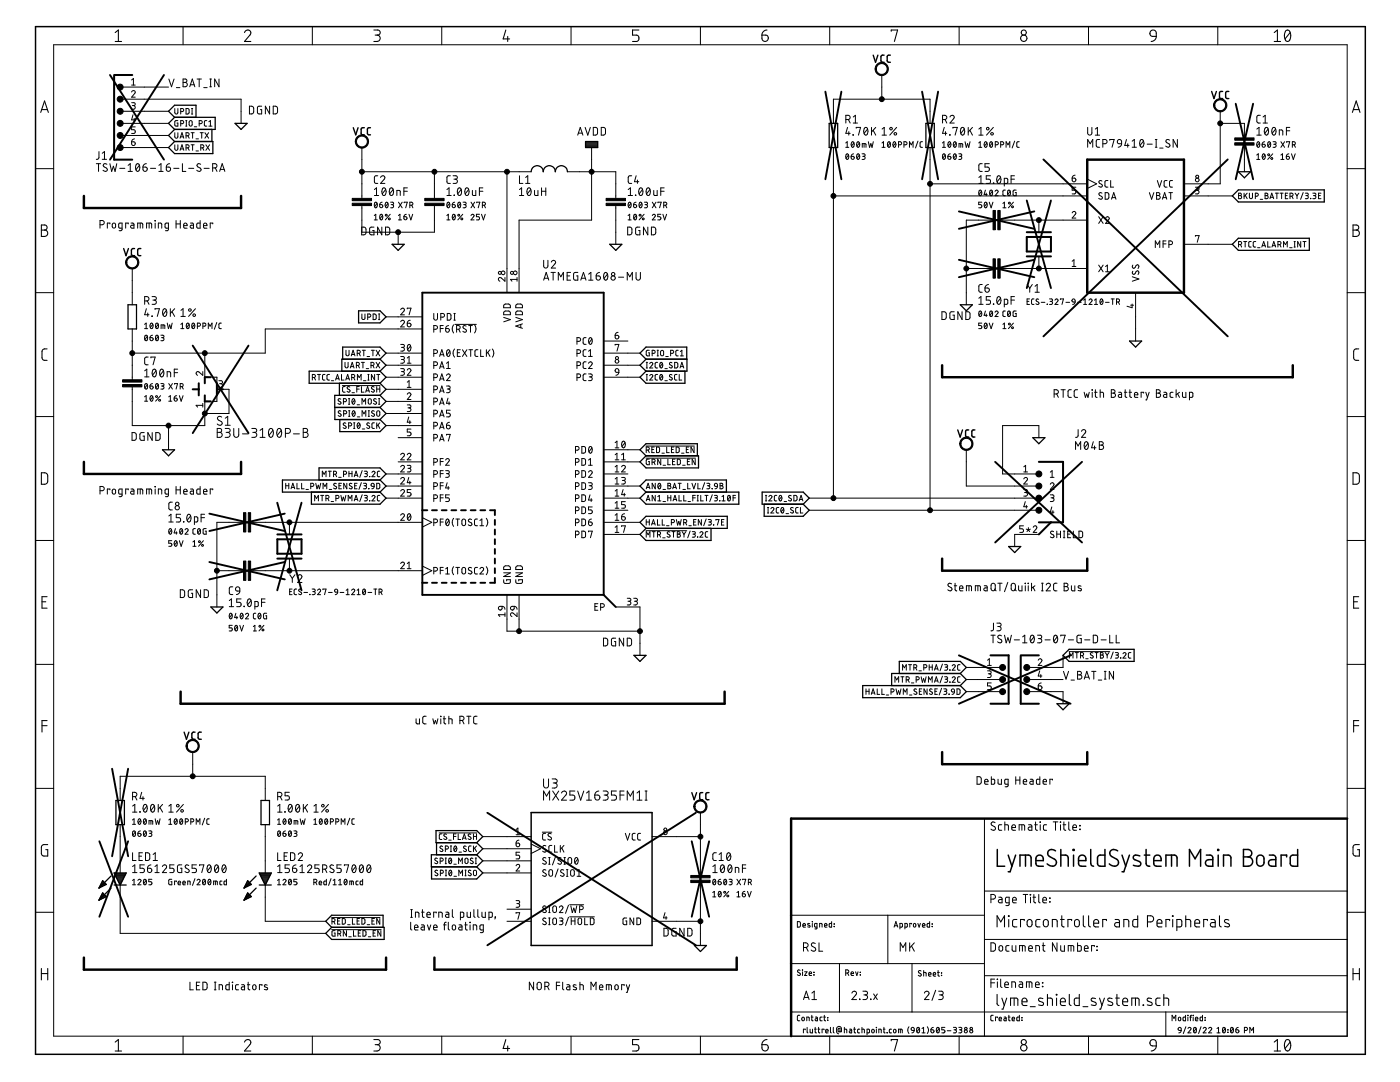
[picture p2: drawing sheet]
<svg xmlns="http://www.w3.org/2000/svg" width="279mm" height="216mm" viewBox="0 0 279 216" stroke-linecap="round" stroke-linejoin="round" font-family="sans-serif">
<g fill="none" stroke="#000" stroke-width=".2">
<path d="M10.7 8.9h258.2v197.9h-258.2zM24 19.8h24.1v4.8M24 17.4h9.6M26.3 18.4a.36 .36 0 0 1 .5-.3 .36 .36 0 0 1 .1 .5l-.6 .8h.7M26.3 16l.3-.3v1.3M26.3 17h.7M33.7 15.8l.5 1.5 .5-1.5M35.2 17.5h.7M36.5 15.8l.7 .1 .1 .3-.3 .2a.43 .43 0 0 1 .4 .5 .43 .43 0 0 1-.4 .4h-.5zM36.5 5.3v3.6M36.5 16.4h.5M37.9 17.3l.5-1.5 .5 1.5"/>
<path d="M38 16.9h.8M39.3 15.8h.9M39.8 15.8v1.5M40.7 17.5h.6M41.9 17.3h.3M41.9 15.8h.3M42 15.8v1.5M43.7 15.8v1.5l-.9-1.5v1.5M62.3 5.3v3.6M88.2 5.3v3.6M114 5.3v3.6M139.8 5.3v3.6"/>
<path d="M165.6 5.3v3.6M176 15v4.8M191.4 5.3v3.6M217.2 5.3v3.6M243 5.3v3.6M7.1 33.7h3.6M19.2 32.7h.9M19.7 32.7v1.5M19.7 30.2v1.4l-.5 .2M20.4 31.8h.9M20.4 30.6l.4-.4v1.6M21.3 32.8a.39 .39 0 0 0-.5-.1 .39 .39 0 0 0-.1 .5l.6 .3a.39 .39 0 0 1 0 .6 .39 .39 0 0 1-.6 0l-.1-.1"/>
<path d="M21.9 32.7l.4 1.5 .3-1 .4 1 .3-1.5M23.9 33.6h1M24 22.2h9.6M24 24.6h9.6M24 27h9.6M24 29.4h9.6M25.6 33l.4-.3v1.5M25.6 34.2h.8M26.3 20.5h.5l.2 .2-.2 .3-.4 .1M26.3 28.3h.4a.37 .37 0 0 1 .3 .4 .37 .37 0 0 1-.4 .3 .37 .37 0 0 1-.3-.3zM26.5 22.9l-.2 1h.7M26.6 21.1a.37 .37 0 0 1 .4 .3 .37 .37 0 0 1-.4 .4h-.3"/>
<path d="M26.8 23.6v.6M26.8 27.7l-.4 .3-.1 .3M27 25.3h-.7v.6h.4a.38 .38 0 0 1 .3 .4 .38 .38 0 0 1-.3 .3h-.4M27.2 32.7h.3a.92 .92 0 0 1 0 1.5 .97 .97 0 0 1-.3-1.5zM27.8 33l-.7 .8M28.5 33.3h.5a.43 .43 0 0 1 .4 .5 .43 .43 0 0 1-.5 .4 .43 .43 0 0 1-.4-.4zM29.2 32.7l-.4 .1-.3 .5M30 33.6h1.1M31.7 33l.4-.3v1.5M31.7 34.2h.9M33.2 33.3h.5a.43 .43 0 0 1 .3 .5 .43 .43 0 0 1-.4 .4 .43 .43 0 0 1-.4-.4zM33.9 32.7l-.4 .1-.3 .5"/>
<path d="M34.7 33.6h1M34.9 26.5v.9l.2 .2 .4-.2v-.9M34.9 28.9v.9l.2 .2 .4-.2v-.9M34.9 21.7v.9l.2 .2 .4-.2v-.9M35.5 24.1l-.6 .1v.9l.6 .1v-.6h-.2M35.9 27.6l.4-1.1 .4 1.1M35.9 30l.4-1.1 .4 1.1M36 27.3h.6M36 29.7h.6M36.1 24.7h.4l.2-.3-.1-.2-.5-.1v1.1M36.1 22.3l.4-.1 .2-.2-.1-.2-.5-.1v1.1M36.4 32.7v1.5h.7"/>
<path d="M37.1 25.2h.2M37.1 24.1h.2M37.1 27.1l.6-.1v-.4l-.6-.1v1.1M37.1 29.5l.6-.1v-.4l-.6-.1v1.1M37.1 21.7h.4l.2 .1v.7l-.2 .2-.4 .1zM37.2 24.1v1.1M37.5 27.1l.3 .5M37.5 29.5l.3 .5M37.7 33.6h1M37.9 24.1h.2l.2 .1v.8l-.2 .2-.2-.1-.2-.2zM38.1 28.9h.7M38.1 26.5h.7"/>
<path d="M38.2 22.8h.3M38.2 21.7h.3M38.3 21.7v1.1M38.4 26.5v1.1M38.4 28.9v1.1M38.8 25.3h.5M39.1 27.7h.5M39.1 30.1h.5M39.8 24.7h.4l.2-.3-.1-.2-.5-.1v1.1M39.9 26.5h.7M40 32.8l-.5-.1-.2 .3 .2 .3 .5 .2a.39 .39 0 0 1 0 .7 .39 .39 0 0 1-.6-.1l-.1-.1M40.1 29.5l.5-.1v-.4l-.5-.1v1.1"/>
<path d="M40.3 26.5v1.1M40.4 29.5l.3 .5M40.7 33.6h1M40.9 26.5l.7 1.1M41.1 28.9l.7 1.1M41.3 24.1h-.4l-.1 .2v.7l.5 .2M41.6 26.5l-.7 1.1M41.7 25.2h.6M41.7 24.3l.3-.2v1.1M41.8 28.9l-.7 1.1M42.4 33.5h.5a.42 .42 0 0 0 .4-.4 .42 .42 0 0 0-.4-.4h-.5v1.5M43 33.5l.3 .7"/>
<path d="M43.8 34.2l.5-1.5 .6 1.5M44 33.8h.7M49.8 21.2h.6l.2 .3v1l-.2 .2h-.6zM52.2 21.2h-.6l-.2 .2v1l.2 .3h.6v-.8h-.2M53.8 21.2v1.5l-.8-1.5v1.5M54.5 21.2h.6l.3 .3v.8l-.3 .4h-.6zM72.2 29.4v10.2M72.2 34.3h33.8M74.7 37.8l.4-.3v1.5M74.7 39h.9M75.4 35.1h-.5l-.2 .3v1l.2 .2h.5M75.9 35.4a.43 .43 0 0 1 .6-.3 .43 .43 0 0 1 .2 .7l-.8 .8h.9"/>
<path d="M76.4 37.6l.1-.1a.75 .75 0 0 1 .6 .5 .75 .75 0 0 1-.2 .8l-.3 .2a.98 .98 0 0 1-.2-1.4zM77 37.8l-.7 .9M77.9 37.6l.2-.1a.88 .88 0 0 1 0 1.5 .98 .98 0 0 1-.2-1.4zM78.5 37.8l-.7 .9M79.2 39v-1l.7 .1v.9M80.6 38.2h.7M81.3 37.5h-.7v1.5M86.7 34.3v5.3M89.2 39h.8M89.2 37.8l.4-.3v1.5M89.9 35.1h-.5l-.2 .3 .1 1.1 .6 .1M90.4 35.1h.7l.2 .2-.2 .4-.5 .1"/>
<path d="M90.6 38.9l.1 .1zM90.9 35.8a.42 .42 0 0 1 .4 .4 .42 .42 0 0 1-.4 .4h-.5M91.5 37.6l.2-.1a.9 .9 0 0 1 0 1.5 .94 .94 0 0 1-.2-1.4zM92 37.8l-.6 .9M92.9 37.6l.3-.1a.88 .88 0 0 1 0 1.5 .98 .98 0 0 1-.3-1.4zM93.5 37.8l-.7 .9M94.3 38v.8l.1 .2h.6v-1M95.7 38.2h.7M96.4 37.5h-.7v1.5M101.2 34.3v24.1M103.7 39h.8M103.7 37.8l.4-.3v1.5"/>
<path d="M103.7 35.1v1.5h.7M104.9 36.6h.8M104.9 35.4l.4-.3v1.5M105.3 37.6l.3-.1a.9 .9 0 0 1 0 1.5 .94 .94 0 0 1-.3-1.4zM105.9 37.8l-.7 .9M106.7 38v.8l.1 .2h.6v-1M108.1 38.2h.8M108.1 37.5v1.5M108.9 37.5v1.5M113.2 34.3h9.7v5.3M115.3 27l.5-1.6 .5 1.6M115.4 26.6h.8"/>
<path d="M116.8 25.4l.5 1.6 .5-1.6M118.1 29.4v14.5h-14.5v14.5M118.4 25.4h.6l.2 .3v1l-.2 .2-.6 .1zM120 25.4h.6l.2 .3v1l-.2 .2-.6 .1zM125.4 39h.8M125.4 37.8l.4-.3v1.5M126.1 35.1h-.5l-.2 .3 .1 1.1 .6 .1M126.8 38.9l.1 .1zM127 35.1l-.4 1.2h.9M127.2 35.9v.7M127.7 37.6l.2-.1a.9 .9 0 0 1 0 1.5 .94 .94 0 0 1-.2-1.4zM128.2 37.8l-.6 .9"/>
<path d="M129.1 37.6l.3-.1a.9 .9 0 0 1 0 1.5 .94 .94 0 0 1-.3-1.4zM129.7 37.8l-.7 .9M130.5 38v.8l.1 .2h.5v-1M131.9 38.2h.6M132.5 37.5h-.6v1.5M166.3 24.6v-4.8h19.3v4.8M166.3 29.4v70M166.3 39.1h50.7M168.8 29.4h.6M168.8 28.5l.3-.2v1.1M168.8 23.9h.4a.42 .42 0 0 0 .5-.5 .42 .42 0 0 0-.5-.4h-.4v1.6M169 30.7a.56 .56 0 0 1 .4 .6 .56 .56 0 0 1-.4 .5 .79 .79 0 0 1 0-1.1z"/>
<path d="M169.1 25.4l-.3 1.2h.9M169.3 23.9l.4 .7M169.3 30.9l-.5 .7M169.4 26.3v.7M169.9 31.2h.3a.31 .31 0 0 1 .3 .3 .31 .31 0 0 1-.4 .3 .31 .31 0 0 1-.2-.3zM170.1 28.3a.56 .56 0 0 1 .4 .5 .56 .56 0 0 1-.4 .6 .79 .79 0 0 1 0-1.1zM170.2 26.9l.1 .1zM170.3 23.3l.4-.3v1.6M170.3 24.6h.8M170.3 30.7l-.3 .1-.1 .4M170.4 28.5l-.5 .6M170.9 25.6v-.2h.8l-.4 1.6"/>
<path d="M171.1 28.4l.1-.1a.56 .56 0 0 1 .4 .5 .56 .56 0 0 1-.4 .6l-.3-.6zM171.1 30.8l.1-.1a.56 .56 0 0 1 .4 .6 .56 .56 0 0 1-.4 .5l-.3-.6zM171.5 28.5l-.5 .6M171.5 30.9l-.5 .7M172 30.7h.5l.2 .2-.2 .3h-.3M172.1 29.4v-.7h.6l.1 .7M172.3 31.2l.3 .1 .1 .3-.2 .2h-.5M172.4 28.7v.7M172.6 25.5l.2-.1a.92 .92 0 0 1 0 1.6 .97 .97 0 0 1-.2-1.5zM173.1 25.8l-.7 .8M173.3 28.3l.2 1.1 .3-.7 .2 .7 .3-1.1M173.9 25.4v1.6"/>
<path d="M174.3 26l.5 1M174.8 25.4l-.9 1M176 28.5l.3-.2v1.1M176 29.4h.6M176 25.8l.5-.4v1.6M176 27h.9M177.2 28.4l.1-.1a.56 .56 0 0 1 .4 .5 .56 .56 0 0 1-.4 .6l-.2-.6zM177.7 28.5l-.5 .6M178.3 28.4l.1-.1a.56 .56 0 0 1 .4 .5 .56 .56 0 0 1-.4 .6l-.2-.6zM178.8 28.5l-.6 .6M178.9 25.4l-1.3 1.6M179.3 28.9l.6-.1v-.4l-.6-.1v1.1"/>
<path d="M180.4 28.9l.6-.1v-.4l-.6-.1v1.1M181.5 29.4v-1.1l.4 .6 .3-.6v1.1M183.2 28.2l-.5 1.3M184.1 28.3h-.4l-.1 .2v.8l.5 .1M185.6 29.4v72.4M185.6 36.7h31.4M188.1 29.4h.6M188.1 28.5l.3-.2v1.1M188.1 23.9h.4a.42 .42 0 0 0 .5-.5 .42 .42 0 0 0-.5-.4h-.4v1.6M188.2 30.8l.1-.1a.56 .56 0 0 1 .4 .6 .56 .56 0 0 1-.4 .5l-.2-.6zM188.4 25.4l-.3 1.2h.9M188.6 23.9l.4 .7"/>
<path d="M188.6 30.9l-.4 .7M188.7 26.3v.7M189.2 31.2h.3a.31 .31 0 0 1 .3 .3 .31 .31 0 0 1-.4 .3 .31 .31 0 0 1-.2-.3zM189.3 28.4l.1-.1a.56 .56 0 0 1 .4 .5 .56 .56 0 0 1-.4 .6l-.2-.6zM189.5 26.9l.1 .1zM189.6 23.3a.42 .42 0 0 1 .6-.3 .42 .42 0 0 1 .1 .7l-.7 .9h.8M189.7 30.7l-.4 .1-.1 .4M189.7 28.5l-.5 .6M190.2 25.6v-.2h.9l-.5 1.6M190.4 28.4l.1-.1a.57 .57 0 0 1 .4 .5 .57 .57 0 0 1-.4 .6l-.3-.6zM190.4 30.8l.1-.1a.57 .57 0 0 1 .4 .6 .57 .57 0 0 1-.4 .5l-.3-.6zM190.8 28.5l-.5 .6"/>
<path d="M190.8 30.9l-.5 .7M191.3 30.7h.5l.1 .2-.1 .3h-.3M191.4 29.4v-.7h.7v.7M191.6 31.2l.3 .1v.4l-.6 .1M191.7 28.7v.7M191.9 25.5l.2-.1a.89 .89 0 0 1 0 1.6 1.02 1.02 0 0 1-.2-1.5zM192.4 25.8l-.7 .8M192.6 28.3l.2 1.1 .3-.7 .2 .7 .3-1.1M193.2 25.4v1.6M193.6 26l.5 1M194.1 25.4l-.9 1M195.3 29.4h.6"/>
<path d="M195.3 28.5l.3-.2v1.1M195.3 27h.9M195.3 25.8l.5-.4v1.6M195.3 35.4l.5-.3v1.5M195.3 36.6h.9M195.5 38a.56 .56 0 0 1 .4 .5 .56 .56 0 0 1-.4 .5l-.2-.5zM195.9 38.2l-.5 .6M196 32.7h-.4l-.3 .3 .1 1 .3 .2h.3M196.6 28.3a.56 .56 0 0 1 .4 .5 .56 .56 0 0 1-.4 .6 .79 .79 0 0 1 0-1.1zM196.7 37.9l-.3 .9h.6M196.8 38.5v.6M197 28.5l-.5 .6"/>
<path d="M197.4 32.7h-.8v.6h.5a.44 .44 0 0 1 .4 .5 .44 .44 0 0 1-.4 .4h-.5M197.6 38l.2-.1a.61 .61 0 0 1 .3 .6 .61 .61 0 0 1-.4 .5l-.2-.5zM197.7 35.1h-.9v.7h.5a.43 .43 0 0 1 .4 .4 .43 .43 0 0 1-.4 .4h-.5M197.7 28.3a.56 .56 0 0 1 .4 .5 .56 .56 0 0 1-.4 .6 .79 .79 0 0 1 0-1.1zM198 28.5l-.5 .6M198 38.2l-.5 .6M198.2 25.4l-1.3 1.6M198.2 36.5l.1 .1zM198.6 38.2a.3 .3 0 0 1 .4-.3 .3 .3 0 0 1 .1 .5l-.5 .7h.6M198.6 28.9l.6-.1v-.4l-.6-.1v1.1M199.1 35.2l.2-.1a.88 .88 0 0 1 0 1.5 .98 .98 0 0 1-.2-1.4zM199.7 35.4l-.7 .9"/>
<path d="M199.7 28.9l.6-.1v-.4l-.6-.1v1.1M200.4 36.6h.6l.1-.2-.1-.8h-.6v1.5M200.6 37.9l-.3 .1-.1 .2v.8l.4 .1M200.8 29.4v-1.1l.4 .6 .3-.6v1.1M201.2 38h.1a.56 .56 0 0 1 .4 .5 .56 .56 0 0 1-.4 .5l-.2-.5zM201.6 38.2l-.5 .6M201.8 35.8h.7M202.5 35.1h-.7v1.5M202.5 28.2l-.5 1.3M202.8 37.9l-.6 .2v.8l.1 .1 .5 .1v-.7h-.2M203.4 28.3h-.4l-.1 .2v.8l.5 .1M214 35.5h.4a.37 .37 0 0 1 .3 .4 .37 .37 0 0 1-.4 .4 .37 .37 0 0 1-.3-.4z"/>
<path d="M214.6 34.9l-.5 .3-.1 .3M214.7 37.4h-.7v.6h.4a.38 .38 0 0 1 .3 .3 .38 .38 0 0 1-.3 .4h-.4M217 35.7l1.9 1-1.9 .9M217.1 25.4v1.1a.42 .42 0 0 0 .4 .5 .42 .42 0 0 0 .4-.5v-1.1M217.1 29.4v-1.6l.5 .9 .5-.9v1.6M218.6 27h.9M218.6 25.8l.4-.4v1.6M219.5 27.8l-.6 .1-.1 .3v1l.3 .2h.4M219.9 36.1a.33 .33 0 0 0-.5 0 .33 .33 0 0 0 .1 .5l.4 .2a.33 .33 0 0 1 0 .5 .33 .33 0 0 1-.5 0l-.1-.1M219.9 38.5a.33 .33 0 0 0-.5 0 .33 .33 0 0 0 .1 .5l.4 .2a.33 .33 0 0 1 0 .5 .33 .33 0 0 1-.5 0l-.1-.1M220.1 28.7h.4a.42 .42 0 0 0 .4-.4 .42 .42 0 0 0-.4-.5h-.4v1.6M220.6 38.4l.5 .1 .2 .2v.8l-.2 .2-.5 .1z"/>
<path d="M221.1 36h-.4l-.2 .3v.9l.6 .1M221.5 28v-.2h.9l-.5 1.6M221.7 36v1.3h.5M221.8 39.8l.5-1.4 .4 1.4M222 39.4h.6M223.1 28l.3-.2 .3 .2 .1 .7-.7-.1-.1-.3zM223.8 28.7l-.1 .4-.5 .3M224.8 27.8l-.3 1.2h.8M225.1 28.7v.7M226 29.4h.8M226 28.2l.4-.4v1.6M227.6 27.9h.1a.75 .75 0 0 1 .7 .5 .75 .75 0 0 1-.2 .7l-.3 .3a1.02 1.02 0 0 1-.3-1.5z"/>
<path d="M228.2 28.2l-.7 .8M228.9 28.8h1.1M229.4 38.4l.4 1.4 .5-1.4M230.6 29.4h.3M230.6 27.8h.3M230.7 27.8v1.6M230.8 38.4l.6 .1 .1 .3-.3 .2a.37 .37 0 0 1 .4 .4 .37 .37 0 0 1-.4 .4h-.4zM230.8 39h.4M231 36l.4 1.3 .4-1.3M231.4 29.5h.7M232 39.8l.4-1.4 .5 1.4M232.1 39.4h.6"/>
<path d="M232.9 36h-.4l-.2 .3v.9l.6 .1M233.3 38.4h.7M233.4 28a.39 .39 0 0 0-.5-.2 .39 .39 0 0 0-.2 .6l.6 .3a.39 .39 0 0 1 .1 .6 .39 .39 0 0 1-.6 0l-.2-.2M233.6 38.4v1.4M234 36h-.4l-.2 .3v.9l.6 .1M235 27.8v1.6l-.9-1.6v1.6M236.3 39.1h9.6M238.6 37.4h.4l.3 .2-.2 .3-.4 .1M238.9 38a.37 .37 0 0 1 .4 .3 .37 .37 0 0 1-.4 .4h-.3M243.5 22.2v14.5h-7.2M243.5 24.6h4.8v2.9M247.2 38.5l.5 .1v.3l-.2 .1 .3 .3-.2 .3h-.4z"/>
<path d="M247.2 39h.3M248.3 38.5v1.1M248.3 29v5.3M248.5 39l.4 .6M248.9 38.5l-.6 .7M249.3 38.5v.8l.3 .3 .3-.1 .1-1M250.5 39.2l.6-.2v-.3l-.6-.2v1.1M250.8 31.8h.6M250.8 30.9l.3-.2v1.1M250.8 27h.9M250.8 25.8l.5-.4v1.6M251 28.4v-.1a.56 .56 0 0 1 .4 .5 .56 .56 0 0 1-.4 .6l-.2-.6z"/>
<path d="M251.4 28.5l-.5 .6M251.5 39.8h.5M251.5 23h-.5l-.2 .3 .1 1 .1 .2 .5 .1M251.9 28.8h.4a.31 .31 0 0 1 .2 .3 .31 .31 0 0 1-.3 .3 .31 .31 0 0 1-.3-.3zM252 30.8l.1-.1a.56 .56 0 0 1 .4 .6 .56 .56 0 0 1-.4 .5l-.2-.6zM252.1 23.3l.4-.3v1.6M252.1 24.6h.8M252.4 28.3l-.4 .1-.1 .4M252.5 30.9l-.6 .7M252.5 38.5l.5 .1v.3l-.2 .1 .3 .3-.2 .3h-.4zM252.5 39h.3M252.5 25.5l.3-.1a.92 .92 0 0 1 0 1.6 .97 .97 0 0 1-.3-1.5z"/>
<path d="M253.1 25.8l-.7 .8M253.1 28.4l.1-.1a.56 .56 0 0 1 .4 .5 .56 .56 0 0 1-.4 .6l-.2-.6zM253.4 39.6l.4-1.1 .4 1.1M253.5 28.5l-.5 .6M253.5 39.4h.6M254 25.5l.2-.1a.92 .92 0 0 1 0 1.6 .97 .97 0 0 1-.2-1.5zM254 30.7l-1 1.1M254.1 28.3h.5l.1 .2-.1 .2-.4 .1M254.4 28.8l.3 .2-.1 .3-.5 .1M254.5 38.5h.6M254.6 25.8l-.7 .8M254.8 38.5v1.1"/>
<path d="M255.3 27v-1.1l.7 .2v.9M255.5 38.5h.6M255.6 31.8h.6M255.6 28.3l.8 1.1M255.6 30.9l.3-.2v1.1M255.8 38.5v1.1M256.4 28.3l-.8 1.1M256.5 39h.4M256.7 31.2h.4a.31 .31 0 0 1 .2 .3 .31 .31 0 0 1-.3 .3 .31 .31 0 0 1-.3-.3zM256.7 26.1h.7M256.8 28.4v-.1h.6l-.3 1.1M257 38.5h-.5v1.1h.5"/>
<path d="M257.2 30.7l-.3 .1-.2 .4M257.4 25.4h-.7v1.6M257.5 39.2l.5-.2v-.3l-.5-.2v1.1M257.7 30.7l.4 1.1 .4-1.1M257.8 39.2l.3 .4M257.9 28.9l.6-.1v-.4l-.6-.1v1.1M258.3 28.9l.2 .5M258.5 38.5l.3 .6M258.8 39.1v.5M259.2 38.5l-.4 .6M260.1 38.4l-.5 1.4M260.5 38.5l.5 .1 .1 .1-.1 .3h-.4"/>
<path d="M260.8 39l.2 .1v.4l-.5 .1M261.5 39.6h.1M262 38.5l.5 .1 .1 .1-.1 .3h-.4M262.3 39l.3 .3v.2l-.6 .1M263.1 39h.4M263.6 38.5h-.5v1.1h.5M268.9 33.7h3.6M7.1 58.4h3.6M20 44.9h.4a.42 .42 0 0 0 .4-.5 .42 .42 0 0 0-.4-.4h-.4v1.5M21.9 44.7v-.2h-.5v1M22.5 44.6l.3-.1 .3 .2v.6l-.3 .2-.4-.2zM24.4 45.5l-.7-.1v-.8l.7-.1-.1 1.4-.1 .1h-.4"/>
<path d="M25.6 44.7v-.2h-.5v1M26.1 44.5h.5l.1 .3v.7h-.5l-.1-.2v-.3l.6-.1M26.4 53.6v7.2M27.5 45.5v-1l.9 .1 .1 .9M28 44.5v1M29.3 45.5v-1l.9 .1 .1 .9M29.8 44.5v1M30.4 59.2h.6l.2 .3-.2 .3-.5 .1M30.8 59.9a.42 .42 0 0 1 .4 .4 .42 .42 0 0 1-.4 .4h-.4M30.9 44l.1 .1zM31 44.5v1M31.6 45.5v-1l.6 .1 .1 .9"/>
<path d="M33.6 45.5h-.5l-.1-.1-.1-.6 .2-.3h.5v1.3l-.1 .2h-.5M35.1 44v1.5M35.1 44.7h.9M36 44v1.5M36.7 45h.6a.36 .36 0 0 0-.2-.5 .36 .36 0 0 0-.4 .4v.5l.6 .1M38 44.5h.5l.1 .3v.7h-.5l-.1-.2v-.3l.6-.1M39.9 44v1.5h-.5l-.1-.2v-.6l.6-.2M40.6 45h.7a.36 .36 0 0 0-.2-.5 .36 .36 0 0 0-.5 .4l.1 .5 .6 .1M42.5 44.7v-.2h-.5v1M72.2 45.3h.6l.2 .3v.8l-.2 .4-.6 .1zM72.2 41v5.3h14.5v-5.3M74.6 45.3h-.6l-.2 .2v1l.2 .3 .6 .1v-.9h-.2"/>
<path d="M74.7 43.9h.6M74.7 43l.3-.2v1.1M74.8 40.4h.1a.56 .56 0 0 1 .4 .5 .56 .56 0 0 1-.4 .5l-.2-.5zM75.2 40.6l-.4 .6M75.8 40.8h.3a.31 .31 0 0 1 .3 .4 .31 .31 0 0 1-.3 .3 .31 .31 0 0 1-.3-.4zM75.9 42.8h.2a.61 .61 0 0 1 .3 .5 .61 .61 0 0 1-.4 .6l-.2-.6zM76.2 45.3v1.6l-.8-1.6v1.6M76.3 40.3l-.4 .2-.1 .3M76.3 43l-.5 .6M76.9 45.3h.6l.3 .3v1l-.3 .2-.6 .1zM77 40.4h.1a.57 .57 0 0 1 .4 .5 .57 .57 0 0 1-.4 .5l-.2-.5zM77.4 40.6l-.5 .6"/>
<path d="M77.9 42.8l-1 1.1M78 40.3l.4 .1 .1 .1-.1 .3h-.3M78.3 40.8l.2 .2v.3l-.5 .2M79.5 46.3v2.4M79.5 40.3l.8 1.2M79.5 43l.3-.2v1.1M79.5 43.9h.6M80.3 40.3l-.8 1.2M80.6 43.2h.4a.31 .31 0 0 1 .2 .4 .31 .31 0 0 1-.3 .3 .31 .31 0 0 1-.3-.3zM80.7 40.5v-.2h.6l-.3 1.2M81.1 42.8l-.3 .1-.2 .3M81.6 42.8l.4 1.1 .4-1.1"/>
<path d="M81.8 41l.5-.1v-.4l-.5-.2v1.2M82.2 41l.2 .5M89.2 43.9h.6M89.2 43l.3-.2v1.1M89.3 40.4h.1a.56 .56 0 0 1 .4 .5 .56 .56 0 0 1-.4 .5l-.2-.5zM89.7 40.6l-.5 .6M90.3 40.8h.3a.31 .31 0 0 1 .3 .4 .31 .31 0 0 1-.3 .3 .31 .31 0 0 1-.3-.4zM90.4 42.8h.2a.6 .6 0 0 1 .3 .5 .6 .6 0 0 1-.4 .6l-.2-.6zM90.7 40.3l-.3 .2-.1 .3M90.8 43l-.5 .6M91.5 40.4l.2-.1a.61 .61 0 0 1 .2 .6 .61 .61 0 0 1-.4 .5l-.2-.5zM91.9 40.6l-.5 .6"/>
<path d="M92.4 42.8l-1 1.1M92.4 40.3l.5 .1 .1 .1-.1 .3h-.4M92.7 40.8l.3 .2v.2l-.1 .2-.5 .1M94 43a.3 .3 0 0 1 .4-.2 .3 .3 0 0 1 .1 .4l-.5 .7h.6M94 40.3l.7 1.2M94.7 40.3l-.7 1.2M95.1 40.5v-.2h.7l-.4 1.2M95.7 42.8h-.6v.4h.3a.32 .32 0 0 1 .3 .4 .32 .32 0 0 1-.3 .3h-.3M96.1 42.8l.4 1.1 .3-1.1M96.3 41l.5-.1v-.4l-.5-.2v1.2M96.6 41l.3 .5M100.8 55.4v.7l-.7-.6a.37 .37 0 0 0-.6 .1 .37 .37 0 0 0 .3 .5"/>
<path d="M103.2 55.8h-1.3l.3 .3M103.2 55.4v.7M108.5 51.9v1.2a.42 .42 0 0 0 .4 .4 .42 .42 0 0 0 .4-.4v-1.2M108.5 55.9l.5-1.5 .5 1.5M108.6 55.5h.8M110 54.4h.8M110 52.3a.42 .42 0 0 1 .6-.3 .42 .42 0 0 1 .1 .6l-.7 .9h.9M110.4 54.4v1.5M111.4 55.9v-1.5l.5 .8 .5-.8v1.5M113.2 55.1h.5M113.9 54.4h-.7v1.5h.7M115.3 54.4h-.5l-.3 .2v1l.2 .3h.6v-.8h-.2"/>
<path d="M115.9 55.9l.5-1.5 .5 1.5M116 55.5h.8M117.5 55.9h.8M117.5 54.7l.4-.3v1.5M119 55.1h.5a.43 .43 0 0 1 .3 .4 .43 .43 0 0 1-.4 .4 .43 .43 0 0 1-.4-.4zM119.7 54.4l-.6 .3-.1 .4M120.6 54.5l.3-.1a.92 .92 0 0 1 0 1.5 .96 .96 0 0 1-.3-1.4zM121.2 54.7l-.7 .9M122.9 41v7.7M123.4 55.3h1.1M125.2 55.9v-1.5l.5 .8 .5-.8v1.5M125.3 45.3h.6l.2 .3v1l-.2 .2-.6 .1z"/>
<path d="M125.3 43.9h.7M125.3 43l.4-.2v1.1M125.5 40.4h.1a.57 .57 0 0 1 .4 .5 .57 .57 0 0 1-.4 .5l-.3-.5zM125.9 40.6l-.5 .6M126.4 40.8h.4a.3 .3 0 0 1 .3 .4 .3 .3 0 0 1-.4 .2 .3 .3 0 0 1-.3-.3zM126.6 42.8h.1a.56 .56 0 0 1 .4 .5 .56 .56 0 0 1-.4 .6l-.3-.6zM126.9 40.3a.47 .47 0 0 0-.5 .5M126.9 54.4v1.1a.43 .43 0 0 0 .5 .4 .43 .43 0 0 0 .4-.4v-1.1M127 43l-.5 .6M127.7 40.4l.1-.1a.6 .6 0 0 1 .3 .6 .6 .6 0 0 1-.4 .5l-.2-.5zM127.7 45.3h-.6l-.2 .2v1l.2 .3 .6 .1v-.9h-.3M128.1 40.6l-.5 .6"/>
<path d="M128.5 42.8l-.9 1.1M128.6 40.3l.5 .1 .1 .1-.1 .3h-.4M128.9 40.8l.3 .2v.2l-.1 .2-.5 .1M129.3 45.3v1.6l-.9-1.6v1.6M130 45.3h.6l.2 .3 .1 .8-.3 .4-.6 .1zM130.2 43a.3 .3 0 0 1 .4-.2 .3 .3 0 0 1 .1 .4l-.5 .7h.6M130.2 40.3l.7 1.2M130.9 40.3l-.7 1.2M131.3 40.5v-.2h.7l-.4 1.2M131.9 42.8h-.6v.4h.3a.32 .32 0 0 1 .3 .4 .32 .32 0 0 1-.3 .3h-.3M132.3 42.8l.4 1.1 .3-1.1M132.5 41l.5-.1v-.4l-.5-.2v1.2"/>
<path d="M132.8 41l.3 .5M192.8 53.6h5.4M195.3 59.5l.5-.3v1.5M195.9 40.3h-.6v.5h.4a.32 .32 0 0 1 .2 .3 .32 .32 0 0 1-.2 .4h-.4M196 56.8h-.4l-.3 .3 .1 1 .2 .2h.4M196.6 40.4l.1-.1a.61 .61 0 0 1 .3 .6 .61 .61 0 0 1-.4 .5l-.2-.5zM196.6 57.5h.5a.43 .43 0 0 1 .3 .5 .43 .43 0 0 1-.4 .3 .43 .43 0 0 1-.4-.4zM197 40.6l-.5 .6M197.3 56.8l-.6 .3-.1 .4M197.4 40.3l.4 1.2 .4-1.2M197.7 59.2h-.9v.7h.5a.43 .43 0 0 1 .4 .4 .43 .43 0 0 1-.4 .4h-.5M198.2 43.9h-5.4v16.9"/>
<path d="M199.1 59.3l.2-.1a.89 .89 0 0 1 0 1.5 1 1 0 0 1-.2-1.4zM199.6 53.6h17.4M199.6 43.9h17.4M199.7 59.5l-.7 .9M200.2 41.5h.6M200.2 40.6l.2-.3v1.2M201.8 59.9h.7M202.2 40.3l-.9 1.2M202.5 59.2h-.7v1.5M205 56.8l.5 .7M205.5 59.6h-.5v1.1h.5M205.5 57.5v.8"/>
<path d="M206 56.8l-.5 .7M206.4 59.6l-.4 .1-.1 .2v.7l.5 .1M206.6 57.1l.4-.3v1.5M206.6 58.3h.8M207.3 59.7h-.4l-.1 .2 .5 .5a.32 .32 0 0 1-.2 .4 .32 .32 0 0 1-.4-.2M207.3 43.9v2.4M207.3 51.2v2.4M209.4 59.6l.5 .1 .2 .1-.2 .3h-.3M210.5 59.9a.3 .3 0 0 1 .5-.2 .3 .3 0 0 1 .1 .4l-.6 .6h.7M211.6 59.8v-.2h.6l-.3 1.1M214 42.5a.36 .36 0 0 1 .5-.3 .36 .36 0 0 1 .1 .6l-.6 .7h.7M214 52.1l.3-.3v1.4"/>
<path d="M214 53.2h.7M214.1 59.7h.3l.2 .6-.6-.1-.1-.2zM216.3 59.9l.3-.3v1.1M217.3 59.9a.3 .3 0 0 1 .5-.2 .3 .3 0 0 1 .1 .4l-.6 .6h.7M218.4 59.9l.3-.3v1.1M219.3 52.9l.9 1.3M219.3 43.2l.9 1.4M219.6 59.7l.2-.1a.59 .59 0 0 1 .3 .6 .59 .59 0 0 1-.4 .5l-.2-.5zM220.1 59.9l-.5 .6M220.2 52.9l-.9 1.3M220.2 43.2l-.9 1.4M220.6 43.5a.36 .36 0 0 1 .5-.2 .36 .36 0 0 1 .2 .5l-.7 .8h.8"/>
<path d="M220.6 53.2l.4-.3v1.3M220.6 54.2h.8M221.8 59.6h.6M222.1 59.6v1.1M226 55.2l1.3 .5-1.3 .4M226.1 54.1a.33 .33 0 0 0-.1 .5 .33 .33 0 0 0 .5 0l.2-.4a.33 .33 0 0 1 .5 0 .33 .33 0 0 1 0 .5l-.1 .1M226.1 52.9l-.1 .4 .3 .2 .4-.5a.33 .33 0 0 1 .5-.1 .33 .33 0 0 1 0 .5l-.1 .2M226.6 58.4v9.7M230.6 49.4v-1.3l.4 .7 .5-.7v1.3M232.1 48.7h.6M232.7 48.1h-.6v1.3M233.3 48.8h.3a.37 .37 0 0 0 .4-.4 .37 .37 0 0 0-.4-.3h-.3v1.3"/>
<path d="M236.3 48.7h9.6M238.6 47.2v-.2h.7l-.4 1.3M247.2 48.8l.5-.1v-.4l-.5-.1v1.1M247.6 48.8l.2 .5M248.2 48.2h.6M248.5 48.2v1.1M249.7 48.2h-.4l-.1 .2v.7l.5 .2M250.6 48.2h-.4l-.1 .2v.7l.5 .2M251 49.4h.5M251.8 49.3l.4-1.1 .4 1.1M251.9 49h.6M253 48.2v1.1h.5"/>
<path d="M253.9 49.3l.3-1.1 .4 1.1M253.9 49h.6M255 48.8l.6-.1v-.4l-.6-.1v1.1M255.4 48.8l.3 .5M256.2 49.3v-1.1l.3 .6 .4-.6v1.1M257.4 49.4h.5M258.3 48.2h.2M258.3 49.3h.2M258.4 48.2v1.1M259.6 48.2v1.1l-.6-1.1v1.1M260 48.2h.6M260.3 48.2v1.1"/>
<path d="M268.9 58.4h3.6M26.4 77.2v7.7h14.5v-4.8M26.4 65.6v10.2M28.9 65.6h.6M28.9 79.2l.3-.2v1.1M28.9 64.7l.3-.2v1.1M28.9 60h.4a.43 .43 0 0 0 .4-.4 .43 .43 0 0 0-.4-.4h-.4v1.5M28.9 74l.4-.3v1.5M28.9 75.2h.8M29 76.6l.2-.1a.66 .66 0 0 1 0 1.1 .67 .67 0 0 1-.2-1zM29 67l.2-.1a.66 .66 0 0 1 0 1.1 .67 .67 0 0 1-.2-1zM29.2 61.6l-.3 1.2h.8"/>
<path d="M29.4 76.8l-.5 .6M29.4 67.1l-.5 .7M29.4 60l.3 .7M29.5 62.5v.6M29.6 71.2l-.5 .1-.2 .3v1l.2 .2h.5M29.9 77h.4a.31 .31 0 0 1 .3 .4 .31 .31 0 0 1-.4 .2 .31 .31 0 0 1-.3-.3zM29.9 67.4h.4a.31 .31 0 0 1 .3 .3 .31 .31 0 0 1-.4 .3 .31 .31 0 0 1-.3-.3zM30.1 79h.1a.55 .55 0 0 1 .4 .5 .55 .55 0 0 1-.4 .5l-.3-.5zM30.1 64.5h.1a.55 .55 0 0 1 .4 .5 .55 .55 0 0 1-.4 .6l-.3-.6zM30.1 71.4v-.2h.9l-.5 1.6M30.3 63.1h.1zM30.4 76.5l-.3 .2-.2 .3"/>
<path d="M30.4 66.9l-.3 .1-.2 .4M30.5 79.2l-.5 .6M30.5 64.7l-.5 .6M30.6 73.8l.2-.1a.92 .92 0 0 1 0 1.5 .96 .96 0 0 1-.2-1.4zM30.9 61.8v-.2h.9l-.4 1.5M31.1 74l-.7 .9M31.2 76.6a.55 .55 0 0 1 .4 .5 .55 .55 0 0 1-.4 .5l-.2-.5zM31.2 64.5a.55 .55 0 0 1 .4 .5 .55 .55 0 0 1-.4 .6l-.2-.6zM31.2 67v-.1a.55 .55 0 0 1 .4 .5 .55 .55 0 0 1-.4 .6l-.2-.6zM31.6 76.8l-.5 .6M31.6 64.7l-.5 .6M31.6 67.1l-.5 .7"/>
<path d="M32 73.8l.3-.1a.92 .92 0 0 1 0 1.5 .96 .96 0 0 1-.3-1.4zM32 79l-.9 1.1M32.1 76.5l.5 .1 .1 .1v.2l-.5 .1M32.1 66.9h.5l.1 .2v.2l-.5 .1M32.2 65.6v-.8l.6 .1 .1 .7M32.4 77l.3 .3v.2l-.6 .1M32.4 67.4l.3 .2v.3l-.6 .1M32.5 64.8v.8M32.6 74l-.7 .9M32.6 61.7l.3-.1a.92 .92 0 0 1 0 1.5 .96 .96 0 0 1-.3-1.4zM33.2 61.9l-.7 .9M33.4 75.2v-1l.6 .1 .1 .9"/>
<path d="M33.4 64.5l.2 1.1 .3-.8 .2 .8 .3-1.1M33.7 79.2l.3-.2v1.1M33.7 76.5l.7 1.1M34 61.6v1.5M34.3 62.2l.6 .9M34.4 76.5l-.7 1.1M34.8 79.4h.3a.31 .31 0 0 1 .3 .4 .31 .31 0 0 1-.3 .3 .31 .31 0 0 1-.3-.3zM34.8 74.4h.7M34.8 76.7v-.2h.6l-.3 1.1M34.9 61.6l-.9 .9M35.3 79l-.4 .1-.1 .3M35.5 73.7h-.7v1.5"/>
<path d="M35.8 79l.4 1.1 .3-1.1M36 77.2l.5-.2v-.4l-.5-.1v1.1M36.1 65.6h.6M36.1 64.7l.3-.2v1.1M36.1 63.1h.9M36.1 61.9l.4-.3v1.5M36.3 77.2l.3 .4M37.3 64.5h.1a.56 .56 0 0 1 .4 .5 .56 .56 0 0 1-.4 .6l-.2-.6zM37.7 64.7l-.5 .6M38.4 64.5h.1a.55 .55 0 0 1 .4 .5 .55 .55 0 0 1-.4 .6l-.2-.6zM38.8 64.7l-.5 .6M39 61.6l-1.4 1.5"/>
<path d="M39.4 65.1l.5-.1v-.4l-.5-.1v1.1M40.5 74.1v.8l-.8-.6a.37 .37 0 0 0-.5 .1 .37 .37 0 0 0 .2 .5M40.5 65.1l.5-.1v-.4l-.5-.1v1.1M40.9 70.5v4.8M41.6 65.6v-1.1l.3 .6 .4-.6v1.1M43.3 64.3l-.5 1.4M43.3 77.7h2.4v4.8h-4.8M43.7 76h.5l.2 .2-.1 .3-.5 .1M44 76.6a.37 .37 0 0 1 .4 .3 .37 .37 0 0 1-.4 .4h-.3M44.2 64.5h-.4l-.1 .2 .1 .8 .4 .1M62.3 75.3l.6-.1v-.4l-.6-.1v1.1M62.7 75.3l.3 .5"/>
<path d="M63.4 74.7h.6M63.7 74.7v1.1M64.9 74.7l-.4 .1-.1 .2v.7l.5 .1M65.8 74.7l-.4 .1-.1 .2v.7l.5 .1M66.1 76h.5M67 75.8l.4-1.1 .3 1.1M67.1 75.6h.5M68 79.7l-.4-.1-.1 .2 .4 .4a.3 .3 0 0 1 0 .5 .3 .3 0 0 1-.5-.2M68.2 74.7v1.1h.5M68.3 76.9h7.5M68.9 72.3v.8l.2 .3 .3-.2 .1-.9M68.9 77.1l-.4 .1-.1 .2v.7l.5 .2"/>
<path d="M69 75.8l.4-1.1 .3 1.1M69 69.9l.1 .9 .2 .2 .3-.2 .1-.9M69.1 75.6h.6M69.6 79.5h.2M69.7 79.5v1.2M69.8 77.2h-.4l-.1 .2 .4 .4a.27 .27 0 0 1 .1 .4 .27 .27 0 0 1-.4 0l-.1-.1M69.9 73.4l.4-1.1 .4 1.1M70 73.2h.6M70.1 71l.4-1.1 .3 1.1M70.2 75.3l.5-.1v-.4l-.5-.1v1.1M70.2 70.7h.6M70.3 78.4h.4"/>
<path d="M70.4 79.6a.56 .56 0 0 1 .4 .5 .56 .56 0 0 1-.4 .5l-.2-.5zM70.6 75.3l.2 .5M70.8 79.8l-.5 .6M71.1 72.9l.6-.1v-.4l-.6-.1v1.1M71.2 77.6h.5M71.3 70.5l.5-.1v-.4l-.5-.1v1.1M71.3 75.8v-1.1l.4 .6 .4-.6v1.1M71.5 72.9l.2 .5M71.7 70.5l.2 .5M71.7 77.1h-.5v1.2M72.1 72.3h.6M72.1 77.1v1.2h.5"/>
<path d="M72.2 62.7v.9l.3 .2 .3-.2v-.9M72.3 69.9h.6M72.4 72.3v1.1M72.5 76h.5M72.6 69.9v1.1M73 78.3l.4-1.2 .3 1.2M73.1 73.6h.5M73.1 78h.5M73.3 71.1h.5M73.4 63.3l.5-.1v-.4l-.5-.1v1.1M73.4 75.8h.3M73.4 74.7h.3"/>
<path d="M73.5 74.7v1.1M73.6 79.6h.3l.2 .1v.8l-.2 .1-.4-.1zM74 72.9l.6-.1v-.4l-.6-.1v1.1M74.1 69.9h.6M74.4 69.9v1.1M74.4 72.9l.3 .5M74.5 62.7l.6 .1v.8l-.2 .2h-.4zM74.7 77.2a.27 .27 0 0 0-.5 0 .27 .27 0 0 0 .1 .4l.3 .2a.27 .27 0 0 1 0 .4 .27 .27 0 0 1-.4 0l-.1-.1M74.8 74.7v1.1l-.7-1.1v1.1M75.1 69.9l.7 1.1M75.1 72.3l.7 1.1M75.1 79.7l-.4-.1-.1 .2 .4 .4a.3 .3 0 0 1 0 .5 .3 .3 0 0 1-.5-.2"/>
<path d="M75.2 77.6h.6M75.2 77.1v1.2M75.2 74.7h.6M75.5 74.7v1.1M75.5 63.8h.3M75.5 62.7h.3M75.5 79.5h.3M75.7 62.7v1.1M75.7 79.5v1.2M75.8 77.1v1.2M75.8 69.9l-.7 1.1M75.8 72.3l-.7 1.1"/>
<path d="M77 77.7h7.3M77 70.5h7.3M77 72.9h7.3M77 75.3h7.3M77 63.2h7.3M80 73.6h.5l.2 .2-.1 .2-.5 .1M80 71.1l.5 .1 .2 .2-.2 .3h-.4M80 68.7h.5l.2 .3-.2 .3h-.4M80 61.8a.37 .37 0 0 1 .5-.3 .37 .37 0 0 1 .1 .6l-.6 .7h.7M80 64.2a.37 .37 0 0 1 .5-.3 .37 .37 0 0 1 .1 .6l-.6 .7h.7M80.3 74.1a.37 .37 0 0 1 .4 .4 .37 .37 0 0 1-.4 .4h-.3M80.3 71.7a.37 .37 0 0 1 .4 .4 .37 .37 0 0 1-.4 .4h-.3"/>
<path d="M80.3 69.3a.37 .37 0 0 1 .4 .4 .37 .37 0 0 1-.4 .4h-.3M81.3 78.7a.36 .36 0 0 1 .5-.3 .36 .36 0 0 1 .1 .6l-.6 .7h.7M81.3 73.9a.36 .36 0 0 1 .5-.3 .36 .36 0 0 1 .1 .5l-.6 .8h.7M81.3 64.5h.4a.37 .37 0 0 1 .3 .4 .37 .37 0 0 1-.4 .3 .37 .37 0 0 1-.3-.3zM81.3 76.3l.3-.3v1.3M81.3 71.4l.3-.3v1.4M81.3 77.3h.7M81.3 61.6v-.1h.7l-.4 1.3M81.3 72.5h.7M81.4 68.8l.1-.1a.65 .65 0 0 1 .6 .5 .65 .65 0 0 1-.2 .7l-.3 .2a.84 .84 0 0 1-.2-1.3zM81.9 63.9l-.4 .1-.2 .5M81.9 69l-.6 .8"/>
<path d="M84.3 65.6h-31.4v4.9h-26.5M86.6 77.8h.3a.37 .37 0 0 0 .4-.4 .37 .37 0 0 0-.4-.4h-.3v1.4M86.6 75.4h.3a.37 .37 0 0 0 .4-.4 .37 .37 0 0 0-.4-.4h-.3v1.3M86.6 72.9h.3a.37 .37 0 0 0 .4-.3 .37 .37 0 0 0-.4-.4h-.3v1.3M86.6 70.5h.3a.37 .37 0 0 0 .4-.3 .37 .37 0 0 0-.4-.4h-.3v1.3M86.6 62.5v1a.37 .37 0 0 0 .3 .4 .37 .37 0 0 0 .4-.4v-1M86.6 65.7h.3a.37 .37 0 0 0 .4-.4 .37 .37 0 0 0-.4-.3h-.3v1.3M87.7 78.4l.5-1.4 .4 1.4M87.7 75.9l.5-1.3 .4 1.3M87.7 73.5l.5-1.3 .4 1.3M87.7 71.1l.5-1.3 .4 1.3M87.8 78h.7"/>
<path d="M87.8 75.6h.7M87.8 73.2h.7M87.8 70.8h.7M87.9 65.6h.6M88 63.3h.3a.37 .37 0 0 0 .4-.4 .37 .37 0 0 0-.4-.4h-.3v1.4M88.5 65h-.6v1.3M88.9 65.6h.5a.37 .37 0 0 1 .3 .4 .37 .37 0 0 1-.4 .3 .37 .37 0 0 1-.4-.4zM89.1 77h.6l.1 .3-.1 .3h-.4M89.1 74.9a.37 .37 0 0 1 .5-.3 .37 .37 0 0 1 .1 .6l-.6 .7h.8M89.1 72.5l.4-.3v1.3M89.1 73.5h.8M89.3 62.5l.5 .1 .2 .2v.8l-.2 .3h-.5z"/>
<path d="M89.3 69.9l.2-.1a.77 .77 0 0 1 0 1.3 .84 .84 0 0 1-.2-1.2zM89.4 79.4l-.3 1.1h.8M89.5 77.6a.37 .37 0 0 1 .4 .4 .37 .37 0 0 1-.4 .4h-.4M89.5 65l-.3 .1-.3 .5M89.8 70.1l-.6 .7M90.5 64.8l-.2 .8 .2 .8M90.6 62.5h.3M90.6 63.9h.3M90.7 69.6l-.3 .9 .3 .8M90.7 62.5v1.4M90.8 64.7h4.3M91.1 65.7h.4a.37 .37 0 0 0 .3-.4 .37 .37 0 0 0-.3-.3h-.4v1.3"/>
<path d="M91.3 70.4h.4M91.5 65.7l.3 .6M91.9 69.8h-.6v1.3h.6M92.3 69.8l.9 1.3M93 65.1l-.4-.1-.2 .3 .5 .4a.35 .35 0 0 1 0 .6 .35 .35 0 0 1-.5-.2M93.2 69.8l-.9 1.3M93.5 65h.8M93.6 69.8h.7M93.9 65v1.3M93.9 69.8v1.3M94.7 64.8l.3 .8-.3 .8M95.4 69.8h-.5l-.1 .3v.8l.2 .2h.4"/>
<path d="M95.9 69.8v1.3h.6M97.1 69.8v1.3M97.3 70.3l.5 .8M97.8 69.8l-.7 .8M98.3 69.6l.3 .9-.3 .8M100.5 63.3l1.4 .5-1.4 .4M100.6 62.2l1-.1 .3 .3v.4h-1.4zM100.6 60.8l1-.1 .2 .2 .1 .5h-1.4zM102.9 63.3l1.4 .5-1.4 .4M103 62.2l1-.1 .3 .3v.4h-1.4zM103 60.8l1-.1 .2 .2 .1 .5h-1.4zM103.9 64.7v.7"/>
<path d="M104.3 64.6l-1.4 .5 1.4 .4M115.1 68.1h.4a.37 .37 0 0 0 .4-.4 .37 .37 0 0 0-.4-.3h-.4v1.3M115.1 70.5h.4a.37 .37 0 0 0 .4-.3 .37 .37 0 0 0-.4-.4h-.4v1.3M115.1 72.9h.4a.37 .37 0 0 0 .4-.3 .37 .37 0 0 0-.4-.4h-.4v1.3M115.1 75.4h.4a.37 .37 0 0 0 .4-.4 .37 .37 0 0 0-.4-.4h-.4v1.3M117 67.4h-.5l-.1 .3v.8l.2 .2h.4M117 69.8h-.5l-.1 .3v.8l.2 .2h.4M117 72.2h-.5l-.1 .3v.8l.2 .2h.4M117 74.6l-.5 .1-.1 .2v.9l.2 .1h.4M117.5 72.5a.37 .37 0 0 1 .5-.3 .37 .37 0 0 1 .1 .6l-.6 .7h.7M117.5 74.6h.4l.3 .2-.2 .4h-.4M117.5 71.1h.7"/>
<path d="M117.5 70.1l.3-.3v1.3M117.6 67.5l.2-.1a.8 .8 0 0 1 0 1.3 .86 .86 0 0 1-.2-1.2zM117.8 75.2a.37 .37 0 0 1 .4 .4 .37 .37 0 0 1-.4 .3h-.3M118.1 67.7l-.6 .7M120.5 68.1h4.8M120.5 70.5h7.2M120.5 72.9h7.2M120.5 75.3h7.2M122.8 66.9h.4a.37 .37 0 0 1 .3 .4 .37 .37 0 0 1-.4 .3 .37 .37 0 0 1-.3-.3zM122.8 68.9v-.2h.7l-.4 1.4M122.9 73.7l.2-.1 .3 .1 .1 .6-.6-.1zM123.4 66.3l-.4 .1-.2 .5"/>
<path d="M123.5 74.3l-.2 .5-.4 .1M129 72.3h.2M129 73.4h.2M129 75.8h.2M129 74.7h.2M129.1 72.3v1.1M129.1 74.7v1.1M129.6 69.9l-.6 .1v.8l.1 .2h.5v-.6h-.2M129.7 72.6a.3 .3 0 0 1 .4-.3 .3 .3 0 0 1 .1 .5l-.5 .6h.6M129.7 75a.3 .3 0 0 1 .4-.3 .3 .3 0 0 1 .1 .5l-.5 .6h.6M130.2 70.5l.5-.1v-.4l-.5-.1v1.1M131.1 69.9h.3"/>
<path d="M131.1 71h.3M131.2 72.3h-.3l-.2 .3 .1 .7 .4 .1M131.2 74.7l-.3 .1-.2 .2 .1 .7 .4 .1M131.3 69.9v1.1M131.8 72.4l.1-.1a.56 .56 0 0 1 .4 .6 .56 .56 0 0 1-.4 .5l-.2-.5zM131.8 74.8l.1-.1a.56 .56 0 0 1 .4 .6 .56 .56 0 0 1-.4 .5l-.2-.5zM132 70l.2-.1 .2 .2v.7l-.2 .2h-.2l-.2-.3zM132.2 72.6l-.5 .6M132.2 75l-.5 .6M132.7 73.6h.5M132.7 76h.5M132.9 71.1h.5"/>
<path d="M133.8 70.5l.6-.1v-.4l-.6-.1v1.1M134.1 72.4a.27 .27 0 0 0-.4 0 .27 .27 0 0 0 0 .4l.5 .2a.31 .31 0 0 1-.2 .4 .31 .31 0 0 1-.4-.1M134.1 74.8a.27 .27 0 0 0-.4 0 .27 .27 0 0 0 0 .4l.5 .3a.31 .31 0 0 1-.2 .4 .31 .31 0 0 1-.4-.2M134.6 72.3h.5l.1 .2 .1 .6-.2 .3h-.5zM135.1 74.7l-.4 .1-.1 .2v.7l.5 .1M135.4 69.9h-.4l-.1 .2v.8l.5 .1M135.6 74.7v1.1h.5M135.7 73.4l.4-1.1 .4 1.1M135.8 71h.6M135.8 70.1l.3-.2v1.1M135.8 73.2h.6M188 62.2h.6l.2 .3v.8l-.2 .4-.6 .1z"/>
<path d="M190.4 62.2h-.6l-.2 .3v1l.3 .3h.5v-.9h-.2M192 62.2v1.6l-.8-1.6v1.6M192.7 62.2h.6l.3 .3v1l-.3 .2-.6 .1zM195.3 60.7h.9M195.5 62.1a.55 .55 0 0 1 .4 .5 .55 .55 0 0 1-.4 .5l-.2-.5zM195.9 62.3l-.5 .6M195.9 64.5h-.6v.5h.4a.31 .31 0 0 1 .2 .3 .31 .31 0 0 1-.2 .3h-.4M196.6 64.5h.1a.6 .6 0 0 1 .3 .5 .6 .6 0 0 1-.4 .6l-.2-.6zM196.7 62.1l-.3 .8h.6M196.8 62.7v.5M197 64.7l-.5 .6M197.4 64.5l.4 1.1 .4-1.1"/>
<path d="M197.6 62.1h.2a.66 .66 0 0 1 0 1.1 .67 .67 0 0 1-.2-1.1zM198 62.3l-.5 .6M198.2 60.6l.1 .1zM198.6 62.3a.3 .3 0 0 1 .4-.2 .3 .3 0 0 1 .1 .4l-.5 .7h.6M200.2 64.7l.2-.2v1.1M200.2 65.6h.6M200.4 60.7l.7-.1-.1-.9h-.6v1.6M200.6 62.1h-.3l-.1 .2v.8l.4 .1M201.2 62.1h.1a.55 .55 0 0 1 .4 .5 .55 .55 0 0 1-.4 .5l-.2-.5zM201.6 62.3l-.5 .6M202.2 64.5l-.9 1.1M202.8 62.1l-.6 .1v.9l.6 .1v-.7h-.2"/>
<path d="M205 60.1h.3M207.8 60.3h.7M209 60.7h.1M209.8 60.1l.3 .3-.1 .2-.6 .1M210.4 78.6h.4a.42 .42 0 0 0 .4-.4 .42 .42 0 0 0-.4-.4h-.4v1.5M210.9 78.6l.3 .7M211.8 77.8h.8M212.2 77.8v1.5M212.7 60.3h.8M213.8 77.8h-.5l-.2 .3 .1 1.1 .6 .1M214.6 60.3l-.2 .4h-.3M215 60.3h.8"/>
<path d="M215.1 77.8h-.5l-.2 .3v1l.2 .2h.5M216.3 60.7h.6M216.4 78.3l.2 1 .3-.7 .2 .7 .3-1M217.9 77.8l.1 .1zM218 78.3v1M218.4 60.7h.7M218.4 78.3h.5M218.6 77.8v1.3l.3 .2M219.6 78.3h.5l.1 .1v.9M219.6 77.8v1.5M220.6 60.3h.8M221.8 77.8l.7 .1v.3l-.3 .2a.42 .42 0 0 1 .4 .5 .42 .42 0 0 1-.4 .4h-.4z"/>
<path d="M221.8 78.4h.4M222.8 60.3l.6-.1v-.4l-.6-.2v1.1M223.2 60.3l.2 .4M223.2 78.3h.5l.1 .2v.8h-.5l-.1-.5 .6-.1M224.4 78.3h.5M224.6 77.8v1.3l.3 .2M225.3 78.3h.5M225.5 77.8v1.3l.3 .2M225.6 60.9h.6M225.9 60.7v.7l-1-.3M226.4 78.8h.7a.35 .35 0 0 0-.3-.5 .35 .35 0 0 0-.4 .3l.1 .6 .6 .1M228.2 78.4v-.1h-.5v1"/>
<path d="M228.7 78.3l.3 1M229.3 78.3l-.5 1.5h-.1M230.8 77.8l.7 .1v.4l-.3 .1a.42 .42 0 0 1 .4 .5 .42 .42 0 0 1-.4 .4h-.4zM230.8 78.4h.4M232.3 78.3h.4l.2 .2v.8h-.6l-.1-.2v-.3l.7-.1M234.1 78.3h-.4l-.2 .2 .1 .7 .5 .1M234.7 77.8v1.5M235 78.6l.4 .7M235.4 78.3l-.7 .5M236 78.3v.8l.2 .2h.5v-1M237.4 79.3l.6-.1 .1-.7-.2-.2h-.5v1.5M7.1 83.1h3.6"/>
<path d="M20 97.9h.4a.42 .42 0 0 0 .4-.4 .42 .42 0 0 0-.4-.4h-.4v1.5M21.9 97.7v-.1h-.5v1M22.5 97.7l.3-.1 .3 .2v.6l-.3 .2-.4-.2zM24.4 98.6l-.7-.1v-.7l.1-.2h.6v1.2l-.2 .3h-.4M25.6 97.7v-.1h-.5v1M26.1 97.6h.5l.1 .2v.8h-.5l-.1-.2v-.3l.6-.1M26.4 86.3l.5 .1 .3 .2v1l-.3 .2-.5 .1zM27.5 98.6v-1l.9 .1 .1 .9M28 97.6v1M28.8 86.3h-.5l-.3 .2-.1 1 .2 .3 .7 .1v-.9h-.3M28.9 80.1h.6M29.3 98.6v-1l.9 .1 .1 .9"/>
<path d="M29.8 97.6v1M30.4 86.3v1.6l-.9-1.6v1.6M30.9 97.1l.1 .1zM31 97.6v1M31.1 86.3l.6 .1 .2 .2 .1 .8-.3 .4-.6 .1zM31.6 98.6v-1l.6 .1 .1 .9M33.6 98.6l-.6-.2-.1-.6 .2-.2h.5v1.2l-.1 .3h-.5M33.6 84.9v4.8M33.7 80.1h.6M35.1 97.1v1.5M35.1 97.7h.9M36 97.1v1.5"/>
<path d="M36.7 98.1h.6a.35 .35 0 0 0-.2-.5 .35 .35 0 0 0-.4 .3v.6l.6 .1M38 97.6h.5l.1 .2v.8h-.5l-.1-.5 .6-.1M39.9 97.1v1.5l-.6-.1v-.8l.1-.1h.5M40.5 80.9h-1.4l.3 .3M40.5 80.5v.7M40.6 98.1h.7a.35 .35 0 0 0-.2-.5 .35 .35 0 0 0-.5 .3l.1 .6 .6 .1M42.5 97.7v-.1h-.5v1M43.3 85.5h.6a.39 .39 0 0 1 .3 .4 .39 .39 0 0 1-.3 .4 .5 .5 0 0 1 .5 .5 .5 .5 0 0 1-.5 .5h-.6zM43.3 86.3h.6M44.2 83.2a.45 .45 0 0 0-.6-.1 .45 .45 0 0 0-.1 .6l.7 .4a.45 .45 0 0 1 0 .7 .45 .45 0 0 1-.7 0l-.2-.2M44.9 85.5h.6a.39 .39 0 0 1 .4 .4 .39 .39 0 0 1-.4 .4h-.4M45 84.9h1"/>
<path d="M45 83.5l.4-.4v1.8M45.4 86.3a.5 .5 0 0 1 .5 .5 .5 .5 0 0 1-.5 .5h-.5M46.7 85.5v1.3a.5 .5 0 0 0 .4 .5 .5 .5 0 0 0 .5-.5v-1.3M48.4 86.6h1.2M50.2 85.5h.6a.39 .39 0 0 1 .4 .4 .39 .39 0 0 1-.4 .4h-.4M50.7 86.3a.5 .5 0 0 1 .6 .5 .5 .5 0 0 1-.6 .5h-.5M51.9 87.3h1M51.9 85.9l.5-.4v1.8M53.8 85.6l.3-.1a1.03 1.03 0 0 1 0 1.8 1.14 1.14 0 0 1-.3-1.7zM54.5 85.9l-.8 1M55.5 85.6l.2-.1a1.06 1.06 0 0 1 0 1.8 1.12 1.12 0 0 1-.2-1.7zM56.1 85.9l-.8 1"/>
<path d="M57 86.5h.5a.49 .49 0 0 0 .5-.5 .49 .49 0 0 0-.5-.5h-.5v1.8M57 96.9h.6M57 96.4v1.1M57.6 96.4v1.1M58.1 97.5l.3-1.1 .4 1.1M58.2 97.3h.5M58.6 86.6h1.2M59.3 96.4v1.1h.5M60.2 96.4v1.1h.5M60.5 85.5h.5a.39 .39 0 0 1 .4 .4 .39 .39 0 0 1-.4 .4 .5 .5 0 0 1 .5 .5 .5 .5 0 0 1-.5 .5h-.5zM60.5 86.3h.5M61.1 97.7h.5"/>
<path d="M62 97l.6-.1v-.2l-.1-.2-.5-.1v1.1M62.8 99.9v-1.1l.4 .7 .3-.7v1.1M63 96.4l.3 1.1 .2-.7 .3 .7 .2-1.1M64 98.8h.6M64.3 98.8v1.1M64.3 95.1v-1.1l.4 .6 .4-.6v1.1M64.5 97.5v-1.1l.4 .6 .3-.6v1.1M65 99.5l.6-.1v-.4l-.6-.2v1.1M65.4 99.5l.3 .4M65.5 94h.6M65.7 97.7h.5M65.8 94v1.1"/>
<path d="M66.6 94.6l.5-.1v-.4l-.5-.1v1.1M66.9 94.6l.3 .5M67 99.5l.6-.1v-.4l-.6-.2v1.1M67.1 96.5h-.3l-.2 .2 .6 .5a.31 .31 0 0 1-.2 .4 .31 .31 0 0 1-.4-.2M67.6 95.2h.5M67.6 96.9h.4M68 82.1a.27 .27 0 0 0-.4-.1 .27 .27 0 0 0 0 .4l.4 .2a.27 .27 0 0 1 0 .4 .27 .27 0 0 1-.4 0l-.1-.1M68 98.8l.3 1.1 .2-.7 .3 .7 .2-1.1M68.2 96.4h-.6v1.1h.6M68.5 80.2l.6-.1v-.4l-.6-.2v1.2M68.6 94.6l.5-.1v-.4l-.5-.1v1.1M68.6 82.6l.5-.1v-.4l-.5-.1v1.1"/>
<path d="M69 84.5a.27 .27 0 0 0-.4-.1 .27 .27 0 0 0 0 .4l.4 .2a.27 .27 0 0 1 0 .4 .27 .27 0 0 1-.4 0l-.1-.1M69.2 96.4v1.1l-.6-1.1v1.1M69.5 99.9v-1.1l.4 .7 .3-.7v1.1M69.6 80.7h.2M69.6 85l.5-.1v-.4l-.5-.1v1.1M69.6 82h.2M69.6 83.1h.2M69.6 94.5h.7M69.6 94v1.1M69.7 82v1.1M70.2 96.5h-.3l-.2 .2 .6 .5a.31 .31 0 0 1-.2 .4 .31 .31 0 0 1-.4-.2M70.3 94v1.1"/>
<path d="M70.4 82h.1a.56 .56 0 0 1 .4 .5 .56 .56 0 0 1-.4 .6l-.2-.6zM70.6 85.5h.2M70.6 84.4h.2M70.7 84.4v1.1M70.7 95.1l.4-1.1 .3 1.1M70.7 99.9l.4-1.1 .3 1.1M70.8 96.9h.3M70.8 99.7h.5M70.8 94.8h.5M70.8 82.2l-.5 .6M71.3 80.8h.5M71.3 96.4h-.5v1.1h.5"/>
<path d="M71.3 83.2h.5M71.4 84.5l.1-.1a.56 .56 0 0 1 .4 .5 .56 .56 0 0 1-.4 .6l-.2-.6zM71.8 84.6l-.5 .6M72.1 96.3l-.5 1.4M72.2 80.7v-1.2l.4 .7 .4-.7v1.2M72.3 83.1v-1.1l.3 .6 .4-.6v1.1M72.3 93.9l-.5 1.3M72.3 98.7l-.5 1.4M72.3 85.6h.5M72.5 96.4l.5 .1 .2 .1-.2 .3h-.3M72.7 94h.5l.1 .2-.1 .3h-.4M72.7 98.8l.5 .1 .1 .1-.1 .3h-.4"/>
<path d="M72.9 96.9l.3 .3-.1 .2-.6 .1M73 94.5l.3 .1v.3l-.1 .2h-.5M73 99.3l.3 .2v.2l-.1 .2h-.5M73.5 82h.2M73.5 83.1h.2M73.6 97.5h.1M73.6 82v1.1M73.7 84.5a.27 .27 0 0 0-.4-.1 .27 .27 0 0 0 0 .4l.4 .2a.3 .3 0 0 1-.1 .5 .3 .3 0 0 1-.4-.2M73.7 95.1h.1M73.7 99.9h.1M74.2 96.5h.4l.1 .5h-.6zM74.2 94.3a.3 .3 0 0 1 .5-.3 .3 .3 0 0 1 0 .5l-.5 .6h.6"/>
<path d="M74.2 99.1a.31 .31 0 0 1 .4-.3 .31 .31 0 0 1 .2 .5l-.6 .6h.6M74.7 97l-.1 .3-.4 .2M74.7 82.1l-.4-.1-.1 .2 .4 .4a.3 .3 0 0 1 0 .5 .3 .3 0 0 1-.5-.2M74.7 84.4h-.4l-.1 .2 .1 .8 .4 .1M75.2 96.4l.4 .1 .2 .1v.6l-.2 .3h-.4zM75.2 84.4v1.1M75.3 82h.3l.2 .1v.8l-.2 .2-.4-.2zM75.4 84.8l.4 .7M75.5 80.7h.3M75.8 94l-.4 .1-.1 .2 .1 .8h.4M75.8 98.8l-.4 .1-.1 .2 .1 .8h.4M75.8 84.4l-.6 .6"/>
<path d="M77 80.1h7.3M77 82.5h7.3M77 84.9h7.3M77 94.6h7.3M77 97h7.3M77 99.4h7.3M79.5 87.3h4.8M79.5 92.2h4.8M80 95.6a.37 .37 0 0 1 .5-.3 .37 .37 0 0 1 .1 .6l-.6 .7h.7M80 93.2a.37 .37 0 0 1 .5-.3 .37 .37 0 0 1 .1 .6l-.6 .7h.7M80 90.7a.37 .37 0 0 1 .5-.2 .37 .37 0 0 1 .1 .5l-.6 .8h.7M80 98a.37 .37 0 0 1 .5-.3 .37 .37 0 0 1 .1 .6l-.6 .7h.7"/>
<path d="M81.3 80.8h.6l.1 .2v.3l-.6 .1M81.3 92.9h.6l.1 .2-.1 .3-.5 .1M81.3 90.7a.36 .36 0 0 1 .5-.2 .36 .36 0 0 1 .1 .5l-.6 .8h.7M81.6 83.2l-.3 1h.7M81.6 95.3l-.3 1h.7M81.6 81.4a.37 .37 0 0 1 .4 .4 .37 .37 0 0 1-.4 .3h-.3M81.6 93.5a.36 .36 0 0 1 .4 .3 .36 .36 0 0 1-.4 .4h-.3M81.8 83.9v.6M81.8 96v.6M82 85.6h-.7v.6h.4a.38 .38 0 0 1 .3 .4 .38 .38 0 0 1-.3 .4h-.4M82 97.7h-.7v.6h.4a.37 .37 0 0 1 .3 .3 .37 .37 0 0 1-.3 .4h-.4M86.6 80.2h.3a.37 .37 0 0 0 .4-.4 .37 .37 0 0 0-.4-.4h-.3v1.4"/>
<path d="M86.6 82.6h.3a.37 .37 0 0 0 .4-.4 .37 .37 0 0 0-.4-.3h-.3v1.3M86.6 85h.3a.37 .37 0 0 0 .4-.4 .37 .37 0 0 0-.4-.3h-.3v1.3M86.6 87.4h.3a.37 .37 0 0 0 .4-.4 .37 .37 0 0 0-.4-.3h-.3v1.3M86.6 97.1h.3a.37 .37 0 0 0 .4-.4 .37 .37 0 0 0-.4-.4h-.3v1.4M86.6 94.7h.3a.37 .37 0 0 0 .4-.4 .37 .37 0 0 0-.4-.4h-.3v1.3M86.6 92.2h.3a.37 .37 0 0 0 .4-.3 .37 .37 0 0 0-.4-.4h-.3v1.3M86.6 99.5h.3a.37 .37 0 0 0 .4-.4 .37 .37 0 0 0-.4-.4h-.3v1.4M87.7 80.8l.5-1.4 .4 1.4M87.7 83.2l.5-1.3 .4 1.3M87.7 85.6l.5-1.3 .4 1.3M87.7 88l.5-1.3 .4 1.3M87.8 80.4h.7"/>
<path d="M87.8 82.8h.7M87.8 85.3h.7M87.8 87.7h.7M87.9 96.9h.6M87.9 94.5h.6M87.9 92.1h.6M87.9 99.3h.6M88.5 91.5h-.6v1.3M88.5 93.9h-.6v1.3M88.5 96.3h-.6v1.4M88.5 98.7h-.6v1.4M88.9 93.9h.6l.2 .2-.1 .3-.5 .1"/>
<path d="M88.9 91.8a.36 .36 0 0 1 .6-.3 .36 .36 0 0 1 .1 .6l-.7 .7h.8M89.1 84.9h.5a.37 .37 0 0 1 .2 .4 .37 .37 0 0 1-.3 .3 .37 .37 0 0 1-.4-.4zM89.1 86.8v-.1h.8l-.4 1.3M89.2 96.3l-.3 1.1h.8M89.3 94.5a.37 .37 0 0 1 .4 .4 .37 .37 0 0 1-.4 .3h-.4M89.5 97.1v.6M89.6 80.2v.6M89.7 98.7h-.8v.6h.5a.38 .38 0 0 1 .3 .4 .38 .38 0 0 1-.3 .4h-.5M89.7 84.3l-.4 .1-.2 .5M89.9 81.9h-.8v.5h.5a.38 .38 0 0 1 .3 .4 .38 .38 0 0 1-.3 .4h-.5M114.9 89.8h.3a.37 .37 0 0 0 .4-.3 .37 .37 0 0 0-.4-.4h-.3v1.3M114.9 92.2h.3a.37 .37 0 0 0 .4-.3 .37 .37 0 0 0-.4-.4h-.3v1.3"/>
<path d="M114.9 94.7h.3a.37 .37 0 0 0 .4-.4 .37 .37 0 0 0-.4-.4h-.3v1.3M114.9 97.1h.3a.37 .37 0 0 0 .4-.4 .37 .37 0 0 0-.4-.4h-.3v1.4M114.9 99.5h.3a.37 .37 0 0 0 .4-.4 .37 .37 0 0 0-.4-.4h-.3v1.4M116.1 89.1h.5l.2 .2v.9l-.2 .2h-.5zM116.1 91.5h.5l.2 .2v.9l-.2 .2h-.5zM116.1 93.9h.5l.2 .2v.9l-.2 .2h-.5zM116.1 96.3l.5 .1 .2 .2v.8l-.2 .2-.5 .1zM116.1 98.7l.5 .1 .2 .2v.8l-.2 .2-.5 .1zM117.5 94.2a.37 .37 0 0 1 .5-.3 .37 .37 0 0 1 .1 .6l-.6 .7h.7M117.5 96.3l.5 .1 .2 .2-.1 .2-.5 .1M117.5 91.8l.3-.3v1.3M117.5 92.8h.7"/>
<path d="M117.6 89.2l.2-.1a.8 .8 0 0 1 0 1.3 .86 .86 0 0 1-.2-1.2zM117.8 98.7l-.3 1.1h.7M117.8 96.9a.37 .37 0 0 1 .4 .4 .37 .37 0 0 1-.4 .4h-.3M118 99.5v.6M118.1 89.4l-.6 .7M120.5 89.7h7.2M120.5 92.2h7.2M120.5 94.6h4.8M120.5 97h7.2M120.5 99.4h7.2M122.8 89.4h.7M122.8 88.3l.3-.3v1.4"/>
<path d="M122.8 90.7l.3-.3v1.4M122.8 93.2l.3-.3v1.3M122.8 95.6l.3-.3v1.3M122.8 98l.3-.3v1.3M122.8 91.8h.7M122.8 94.2h.7M122.8 96.6h.7M122.8 99h.7M124.1 93.2a.37 .37 0 0 1 .5-.3 .37 .37 0 0 1 .1 .6l-.6 .7h.7M124.1 95.3h.5l.2 .2-.2 .3-.4 .1M124.1 91.8h.7M124.1 90.7l.3-.3v1.4"/>
<path d="M124.2 88.1l.2-.1a.8 .8 0 0 1 0 1.4 .82 .82 0 0 1-.2-1.3zM124.4 97.7l-.3 1h.7M124.4 95.9a.36 .36 0 0 1 .4 .3 .36 .36 0 0 1-.4 .4h-.3M124.6 98.4v.6M124.7 88.3l-.6 .8M128.9 91.4h9.9M128.9 89h9.7M129 89.8l.5-.1v-.4l-.5-.1v1.1M129 99.9l.3-1.1 .4 1.1M129 97.5l.3-1.1 .4 1.1M129.1 99.7h.5M129.1 97.3h.5"/>
<path d="M129.3 89.8l.3 .5M129.6 91.6l-.6 .1v.8l.1 .2h.5v-.6h-.2M130.1 89.7h.4M130.1 92.2l.6-.1v-.4l-.6-.1v1.1M130.5 92.2l.2 .5M130.6 89.2h-.5v1.1h.5M130.8 96.4v1.1l-.6-1.1v1.1M130.8 98.8v1.1l-.6-1.1v1.1M131 89.2h.5l.1 .2v.7l-.1 .2h-.5zM131.3 99.9h.6M131.3 99.1l.3-.3v1.1M131.4 96.5l.2-.1a.61 .61 0 0 1 .3 .6 .61 .61 0 0 1-.4 .5l-.2-.5z"/>
<path d="M131.8 96.7l-.5 .6M131.9 91.6v1.1l-.6-1.1v1.1M132.1 90.4h.5M132.3 97.7h.5M132.3 92.8h.5M133.1 89.2v1.1h.5M133.3 99.3h.6M133.3 98.8v1.1M133.3 96.4l.5 .1v.3l-.2 .1 .3 .3-.2 .3h-.4zM133.3 96.9h.3M133.3 91.6v1.1h.5M133.9 98.8v1.1"/>
<path d="M134 89.7h.4M134.2 92.1h.4M134.3 97.5l.3-1.1 .4 1.1M134.3 99.9l.4-1.1 .4 1.1M134.3 97.3h.6M134.4 99.7h.6M134.5 89.2h-.5v1.1h.5M134.7 91.6h-.5v1.1h.5M134.9 89.2h.5l.1 .2v.7l-.2 .2h-.4zM135.2 91.6h.4l.2 .2v.7l-.3 .2h-.3zM135.3 96.4h.7M135.5 98.8v1.1h.5"/>
<path d="M135.6 96.4v1.1M136 90.4h.5M136.2 92.8h.5M136.3 97.7h.5M136.5 98.8v1.1h.4M137 89.7h.3M137.2 92.1h.4M137.2 96.4v1.1h.6M137.5 89.2h-.5v1.1h.5M137.7 91.6h-.5v1.1h.5M138.1 96.4l.4 1.1 .3-1.1M138.3 99.3h.5"/>
<path d="M138.5 89.2v1.1l-.6-1.1v1.1M138.7 91.6v1.1l-.6-1.1v1.1M138.8 98.8h-.5v1.1M139.1 99.9h.3M139.1 98.8h.3M139.3 98.8v1.1M139.3 96.4v1.1h.5M139.8 98.8v1.1h.6M140.6 96.3l-.5 1.4M140.7 98.8h.6M141 98.8v1.1M141.1 96.4l.4 .1 .2 .1-.2 .3h-.3"/>
<path d="M141.4 96.9l.2 .1 .1 .3-.2 .2h-.4M142.1 97.5h.1M142.2 98.7l-.6 1.4M142.6 98.8l.4 .1 .2 .1-.2 .3h-.3M142.7 96.5h.4l.1 .5h-.6zM142.9 99.3l.2 .2v.3l-.5 .1M143.2 97l-.2 .5h-.3M143.6 99.9h.1M143.7 96.4l.5 .1v.3l-.2 .1 .3 .3-.2 .3h-.4zM143.7 96.9h.3M144.1 99.9h.6M144.1 99.1l.3-.3v1.1"/>
<path d="M145.3 98.9h.1a.56 .56 0 0 1 .4 .5 .56 .56 0 0 1-.4 .5l-.2-.5zM145.7 99.1l-.5 .6M146.3 99.3h.5M146.8 98.8h-.5v1.1M152.8 99.9h.2M152.8 98.8h.2M152.9 98.8v1.1M153.4 99.1a.31 .31 0 0 1 .4-.3 .31 .31 0 0 1 .2 .5l-.6 .6h.7M155 98.8l-.4 .1-.1 .2v.7l.5 .1M155.6 98.9h.1a.56 .56 0 0 1 .4 .5 .56 .56 0 0 1-.4 .5l-.3-.5zM156 99.1l-.5 .6M157.9 98.9h-.4l-.1 .2 .5 .5a.31 .31 0 0 1-.1 .4 .31 .31 0 0 1-.4-.2"/>
<path d="M158.4 98.8l.5 .1 .1 .1 .1 .7-.2 .2h-.5zM159.5 99.9l.4-1.1 .3 1.1M159.6 99.7h.5M161.5 99.4h45.8M192.8 89.7v7.3h14.5M204.3 95.6a.36 .36 0 0 1 .5-.3 .36 .36 0 0 1 .1 .6l-.6 .7h.8M204.3 97.7h.6l.1 .2-.1 .3-.4 .1M204.3 94.2h.8M204.3 93.2l.4-.3v1.3M204.7 98.3a.36 .36 0 0 1 .4 .3 .36 .36 0 0 1-.4 .4h-.4M207.3 87.3v-2.4h-7.2v9.7h7.2M209.6 96.6a.37 .37 0 0 1 .5-.3 .37 .37 0 0 1 .1 .6l-.6 .8h.8"/>
<path d="M209.6 98.7l.6 .1 .1 .2-.1 .3h-.4M209.6 95.2h.8M209.6 94.2l.4-.3v1.3M210 99.3a.37 .37 0 0 1 .4 .4 .37 .37 0 0 1-.4 .4h-.4M214.7 89.7v-1.6l.5 .9 .5-.9v1.6M215.2 85.7l-.1 1.4-.4 .2M215.8 86.1a.42 .42 0 0 1 .6-.4 .42 .42 0 0 1 .2 .7l-.8 .9h.9M216.6 88.2l.2-.1a.92 .92 0 0 1 0 1.6 .96 .96 0 0 1-.2-1.5zM217.1 88.5l-.6 .8M218.2 88.1l-.4 1.2h.9M218.4 89v.7M219.4 88.1l.7 .2 .1 .3-.4 .2a.43 .43 0 0 1 .5 .4 .43 .43 0 0 1-.5 .5h-.4z"/>
<path d="M219.4 88.8h.4M268.9 83.1h3.6M7.1 107.8h3.6M33.7 103l.4-.4v1.6M33.7 104.2h.9M33.8 105.6l.1-.1a.56 .56 0 0 1 .4 .5 .56 .56 0 0 1-.4 .6l-.2-.6zM34.2 105.7l-.5 .6M34.3 107.9h-.6v.5h.4a.32 .32 0 0 1 .2 .3 .32 .32 0 0 1-.2 .3h-.4M34.4 100.2h-.5l-.2 .3v1l.2 .2h.5M34.9 108l.1-.1a.57 .57 0 0 1 .4 .5 .57 .57 0 0 1-.4 .6l-.2-.5zM35 105.5l-.2 .8h.6M35.2 106.1v.5"/>
<path d="M35.3 108.1l-.5 .7M35.8 107.9l.4 1.1 .3-1.1M36 105.6l.1-.1a.56 .56 0 0 1 .4 .5 .56 .56 0 0 1-.4 .6l-.2-.6zM36 117.7h.6l.2 .3 .1 .8-.3 .4h-.6zM36 102.6h-.8v.7h.5a.44 .44 0 0 1 .4 .4 .44 .44 0 0 1-.4 .5h-.5M36.4 105.7l-.5 .6M36.6 104.1l.1 .1zM36.9 105.7a.31 .31 0 0 1 .5-.2 .31 .31 0 0 1 .1 .5l-.6 .6h.6M37.5 102.7l.2-.1a.92 .92 0 0 1 0 1.6 .96 .96 0 0 1-.2-1.5zM38 103l-.6 .8M38.4 117.7h-.6l-.2 .2v1l.2 .3h.6v-.8h-.2M38.5 109h.6"/>
<path d="M38.5 108.1l.3-.2v1.1M38.8 104.2l.6-.1 .1-.7-.2-.2-.5-.1v1.6M39 105.5h-.4l-.1 .2v.7l.5 .2M39.6 105.6v-.1a.56 .56 0 0 1 .4 .5 .56 .56 0 0 1-.4 .6l-.2-.6zM40 105.7l-.5 .6M40 117.7v1.5l-.8-1.5v1.5M40.1 103.3h.7M40.6 107.9l-1 1.1M40.7 117.7h.6l.3 .3v1l-.3 .2h-.6zM40.8 102.6h-.7v1.6M41.1 105.5l-.5 .1-.1 .7 .2 .3h.4v-.6h-.1M43.3 113.9h5.3"/>
<path d="M45.8 119.8l.4-.3v1.6M46.5 117.1h-.5l-.2 .3v1l.3 .2h.4M47.1 117.2l.3-.1 .3 .1 .2 .7-.8-.1-.1-.3zM47.9 117.9l-.2 .4-.5 .3M48.1 119.5h-.9v.7h.6a.44 .44 0 0 1 .3 .4 .44 .44 0 0 1-.3 .5h-.6M48.6 104.2h-5.3v16.9M49.5 119.6l.3-.1a.92 .92 0 0 1 0 1.6 .97 .97 0 0 1-.3-1.5zM50 104.2h34.3M50 113.9h34.3M50.1 119.8l-.7 .9M52.9 119.5h-.7v1.6M57.8 104.2v2.4"/>
<path d="M57.8 111.5v2.4M57.8 118h.4M57.8 114.7l.5 .7M58.3 117.5h-.5v1.2h.5M58.3 115.4v.8M58.9 114.7l-.6 .7M59.2 117.5l-.4 .1-.1 .2v.7l.5 .2M59.4 115a.42 .42 0 0 1 .6-.3 .42 .42 0 0 1 .1 .7l-.7 .8h.9M60.1 117.6h-.3l-.2 .2 .5 .4a.27 .27 0 0 1 0 .4 .27 .27 0 0 1-.4 0l-.1-.1M60.6 118.2h.8M61.8 118.7h.1M62.3 117.5l.5 .1 .1 .1-.1 .3h-.4"/>
<path d="M62.6 118l.2 .2 .1 .2-.2 .2-.4 .1M63.4 117.8a.31 .31 0 0 1 .4-.2 .31 .31 0 0 1 .1 .4l-.5 .7h.6M64.5 117.7v-.2h.6l-.3 1.2M65.6 118.2h.7M66.1 100.1h.5M66.9 117.6h.4l.1 .6-.6-.1zM67.4 118.2l-.1 .2-.4 .3M67.9 118.2h.7M69.1 118.7h.6M69.1 117.8l.3-.3v1.2M70.2 117.8a.31 .31 0 0 1 .4-.2 .31 .31 0 0 1 .1 .4l-.5 .7h.6M71.3 118.7h.6"/>
<path d="M71.3 117.8l.3-.3v1.2M72.5 117.6h.1a.56 .56 0 0 1 .4 .5 .56 .56 0 0 1-.4 .5l-.3-.5zM72.9 117.8l-.5 .6M73.4 118.2h.8M74.6 117.5h.6M74.9 117.5v1.2M75.6 118.2h.4M76 118.2l.3-.3-.1-.2-.6-.2v1.2M76 118.2l.3 .5M80 112.5a.36 .36 0 0 1 .5-.3 .36 .36 0 0 1 .1 .5l-.6 .8h.7M80 102.8a.37 .37 0 0 1 .5-.3 .37 .37 0 0 1 .1 .6l-.6 .7h.7M81.3 112.5l.3-.3v1.3"/>
<path d="M81.3 113.5h.7M81.4 102.6l.1-.1a.66 .66 0 0 1 .5 .7 .66 .66 0 0 1-.5 .6l-.2-.6zM81.9 102.8l-.6 .7M84.3 112.9l1.9 1-1.9 .9M84.3 103.3l1.9 .9-1.9 1M86.6 114h.3a.37 .37 0 0 0 .4-.4 .37 .37 0 0 0-.4-.4h-.3v1.3M86.6 104.3h.3a.37 .37 0 0 0 .4-.4 .37 .37 0 0 0-.4-.3h-.3v1.3M87.9 104.2h.6M87.9 113.8h.6M88.5 103.6h-.6v1.3M88.5 113.2h-.6v1.3M88.9 113.5l.4-.3v1.3"/>
<path d="M88.9 114.5h.8M89.1 103.7l.1-.1a.68 .68 0 0 1 .6 .5 .68 .68 0 0 1-.3 .7l-.2 .1a.84 .84 0 0 1-.2-1.2zM89.6 103.9l-.6 .7M90.5 113.1l-.2 .8 .2 .8M90.5 103.4l-.2 .8 .2 .8M91 103.6h.7M91 113.2h.7M91.3 103.6v1.3M91.3 113.2v1.3M92.3 113.3l.4-.1 .2 .2v.8a.37 .37 0 0 1-.3 .3 .37 .37 0 0 1-.4-.3zM92.3 103.7l.3-.1 .2 .1 .1 .8a.37 .37 0 0 1-.3 .4 .37 .37 0 0 1-.4-.4zM94.1 113.3l-.4-.1-.2 .3 .1 .3 .4 .2a.36 .36 0 0 1 0 .5 .36 .36 0 0 1-.5-.1"/>
<path d="M94.1 103.7l-.4-.1-.2 .3 .1 .2 .4 .2a.36 .36 0 0 1 0 .6 .36 .36 0 0 1-.5-.2M95.3 113.2l-.5 .1-.1 .2v.9l.2 .1h.4M95.3 103.6h-.5l-.1 .3v.8l.6 .2M95.8 113.5a.37 .37 0 0 1 .5-.3 .37 .37 0 0 1 .1 .6l-.6 .7h.7M95.8 104.9h.7M95.8 103.9l.4-.3v1.3M97 113.1l.3 .8-.3 .8M97 103.4l.3 .8-.3 .8M100.5 115.7l.1 .6 .2 .1h.9l.2-.3v-.4h-.8v.2M100.5 114.3h1.4l-1.4 .7h1.4M100.6 113l.3-.1h.7l.2 .2 .1 .5h-1.4zM101.2 118.7v7.2h26.5"/>
<path d="M102.9 115.7l.1 .6 .2 .1h.9l.2-.3v-.4h-.8v.2M102.9 114.3h1.4l-1.4 .7h1.4M103 113l.3-.1h.7l.2 .2 .1 .5h-1.4zM103.6 118.7v7.2M114.9 101.9h.3a.37 .37 0 0 0 .4-.4 .37 .37 0 0 0-.4-.3h-.3v1.3M114.9 104.3h.3a.37 .37 0 0 0 .4-.4 .37 .37 0 0 0-.4-.3h-.3v1.3M114.9 106.7h.3a.37 .37 0 0 0 .4-.3 .37 .37 0 0 0-.4-.4h-.3v1.3M116.1 101.2h.5l.2 .2v.9l-.2 .1-.5 .1zM116.1 103.6h.5l.2 .2v.9l-.2 .2h-.5zM116.1 106h.5l.2 .2v.9l-.2 .2h-.5zM117.5 104.2h.4a.37 .37 0 0 1 .3 .4 .37 .37 0 0 1-.4 .3 .37 .37 0 0 1-.3-.4zM117.5 106.1v-.1h.7l-.4 1.3"/>
<path d="M118 103.6l-.4 .2-.1 .4M118.2 101.2h-.7v.5h.4a.38 .38 0 0 1 .3 .4 .38 .38 0 0 1-.3 .4h-.4M120.5 104.2h7.2M120.5 101.8h4.8M120.5 106.6h7.2M122.8 100.4l.3-.3v1.3M122.8 102.8l.3-.3v1.3M122.8 105.2l.3-.3v1.3M122.8 101.4h.7M122.8 103.8h.7M122.8 106.2h.7M124.1 103.1h.4a.37 .37 0 0 1 .3 .4 .37 .37 0 0 1-.4 .3 .37 .37 0 0 1-.3-.3z"/>
<path d="M124.1 105.1v-.2h.7l-.4 1.3M124.7 102.5l-.5 .2-.1 .4M124.8 100.1h-.7v.6h.4a.36 .36 0 0 1 .3 .3 .36 .36 0 0 1-.3 .4h-.4M125.2 119.4h.4l.3 .2-.1 .4h-.5M125.5 120a.37 .37 0 0 1 .4 .3 .37 .37 0 0 1-.4 .4h-.3M126.5 119.4h.4l.3 .2-.2 .4h-.4M126.9 120a.37 .37 0 0 1 .3 .3 .37 .37 0 0 1-.3 .4h-.4M128.9 105.9h8.2M129 104.2h.6M129 103.7v1.1M129 107.2v-1.1l.3 .6 .4-.6v1.1M129.6 103.7v1.1"/>
<path d="M130 104.8l.4-1.1 .4 1.1M130.1 104.5h.6M130.2 106.1h.6M130.5 106.1v1.1M131.2 106.7l.6-.1v-.4l-.6-.1v1.1M131.2 103.7v1.1h.5M131.6 106.7l.2 .5M132.2 103.7v1.1h.5M132.2 107.3h.5M132.3 100.1h.5M133 104.9h.5M133.7 106.2l-.4-.1-.1 .2 .5 .5a.32 .32 0 0 1-.2 .4 .32 .32 0 0 1-.4-.2"/>
<path d="M134 104.3l.5-.1v-.4l-.5-.1v1.1M134.1 106.1h.6M134.4 106.1v1.1M135 103.7l.2 1.1 .3-.8 .2 .8 .3-1.1M135.2 106.1l.5 .1v.3l-.2 .1 .3 .2-.2 .4h-.4zM135.2 106.6h.3M136.1 106.1l.4 .5M136.4 104.3l.6-.1v-.4l-.6-.1v1.1M136.5 106.6v.6M136.8 104.3l.3 .5M136.9 106.1l-.4 .5M137.3 100.1h.5"/>
<path d="M137.5 104.9h.5M137.7 106l-.5 1.3M138.2 106.1h.4l.2 .2-.2 .3h-.3M138.4 104.2h.4M138.5 106.6l.3 .2-.1 .3-.5 .1M138.9 103.7h-.5v1.1h.5M139.3 107.1h.1M139.7 106.3a.3 .3 0 0 1 .4-.2 .3 .3 0 0 1 .1 .5l-.5 .6h.6M140 103.7v1.1l-.6-1.1v1.1M140.9 103.5l-.5 1.4M141.2 106.1h-.3l-.1 .2v.8l.4 .1M141.4 103.7h.4l.2 .2-.1 .2-.4 .1"/>
<path d="M141.7 104.2l.3 .2-.1 .3-.5 .1M142.4 104.8h.1M142.9 103.8v-.1h.6l-.3 1.1M144 104.2h.4M144.5 103.7h-.5v1.1h.5M153.2 102.4h.2M153.2 101.3h.2M153.3 101.3v1.1M153.8 101.5a.3 .3 0 0 1 .5-.2 .3 .3 0 0 1 .1 .4l-.6 .7h.7M155.4 101.3h-.4l-.1 .2v.7l.5 .2M156 101.3h.1a.57 .57 0 0 1 .3 .5 .57 .57 0 0 1-.3 .6l-.3-.6zM156.4 101.5l-.5 .6"/>
<path d="M156.5 100.1h.5M156.9 102.5h.5M158.3 101.3h-.4l-.1 .2 .4 .4a.27 .27 0 0 1 .1 .4 .27 .27 0 0 1-.4 0l-.1-.1M159.3 101.3h-.4l-.1 .2v.7l.5 .2M159.7 101.3v1.1h.5M161.5 101.8h45.8M189.9 116.5l-.2-.1a.35 .35 0 0 0-.5 .1 .35 .35 0 0 0 .2 .5l.4 .3a.41 .41 0 0 1 0 .6 .41 .41 0 0 1-.7-.2M190.4 116.9h.5M190.6 116.4v1.2l.3 .3M191.5 117.4h.7a.36 .36 0 0 0-.3-.5 .36 .36 0 0 0-.4 .3l.1 .6 .6 .1M192.9 117.9v-1h.9l.1 1M193.4 116.9v1"/>
<path d="M194.6 117.9v-1h1l.1 1M195.2 116.9v1M196.4 116.9h.6v1l-.6-.1-.1-.3 .2-.2h.5M197.9 116.5l.3-.1 .4 .2v.9a.42 .42 0 0 1-.4 .4 .42 .42 0 0 1-.4-.4zM198.5 117.6l.3 .3M199.1 116.4h.9M199.6 116.4v1.5M201.1 116.2l-.6 1.9M201.9 116.5l.3-.1 .3 .1 .1 1a.42 .42 0 0 1-.4 .4 .42 .42 0 0 1-.4-.4zM202.5 117.6l.3 .3M203.3 116.9v.8l.2 .2h.5v-1M204.3 104.9h-.8v.6h.5a.36 .36 0 0 1 .3 .4 .36 .36 0 0 1-.3 .3h-.5"/>
<path d="M204.6 116.4l.1 .1zM204.6 100.1l-.3 1h.8M204.6 116.9v1M204.8 105.6l.4 .1M204.8 100.8v.6M205.2 116.4l.1 .1zM205.2 116.9v1M205.2 105.3v.4M205.2 105.7l.3 .4M205.2 105.7l-.2 .4M205.6 105.6l-.4 .1M205.9 116.4v1.5"/>
<path d="M206.2 117.2l.3 .7M206.2 105.2a.36 .36 0 0 1 .5-.3 .36 .36 0 0 1 .1 .6l-.6 .7h.7M206.5 116.9l-.6 .5M207.3 106.6h-4.8v2.5M207.9 117.9h.3M207.9 116.4h.3M208 116.4v1.5M208.8 116.7a.42 .42 0 0 1 .6-.3 .42 .42 0 0 1 .1 .7l-.7 .8h.8M209.9 101.2l-.3 1h.8M210.1 101.9v.6M210.3 106.1a.33 .33 0 0 0-.5-.1 .33 .33 0 0 0 0 .5l.5 .4a.37 .37 0 0 1-.2 .4 .37 .37 0 0 1-.5-.2M210.9 106.6h.7"/>
<path d="M210.9 106v1.3M210.9 116.4h-.4l-.2 .3v1l.2 .2h.4M211.6 106v1.3M212.2 106h.3M212.2 107.3h.3M212.4 116.4l.7 .1v.4l-.3 .2a.42 .42 0 0 1 .4 .4 .42 .42 0 0 1-.4 .4h-.4zM212.4 106v1.3M212.4 117.1h.4M213.1 106.6h.4M213.7 106h-.6v1.3h.6M213.8 116.9v.8l.3 .2h.4v-1M214.2 106v1.3h.6"/>
<path d="M215.3 106h.5l.2 .2v.9l-.2 .2h-.5zM215.8 117l-.6-.1-.1 .2 .7 .4v.3l-.2 .1-.4-.1M268.9 107.8h3.6M7.1 132.6h3.6M45.8 121.1h.8M45.9 122.4h.1a.56 .56 0 0 1 .4 .5 .56 .56 0 0 1-.4 .6l-.3-.6zM46.3 122.6l-.5 .6M46.4 124.8h-.7v.5h.4a.31 .31 0 0 1 .3 .3 .31 .31 0 0 1-.3 .3h-.4M47 124.9v-.1a.56 .56 0 0 1 .4 .5 .56 .56 0 0 1-.4 .6l-.2-.6zM47.1 122.4l-.3 .8h.6M47.3 123v.5M47.4 125l-.5 .6"/>
<path d="M47.9 124.8l.3 1.1 .4-1.1M48 122.4h.1a.56 .56 0 0 1 .4 .5 .56 .56 0 0 1-.4 .6l-.2-.6zM48.5 122.6l-.5 .6M48.7 121l.1 .1zM49 122.6a.31 .31 0 0 1 .4-.2 .31 .31 0 0 1 .1 .5l-.5 .6h.6M50.6 125.9h.6M50.6 125l.3-.2v1.1M50.9 121.1l.5-.1 .1-.1-.1-.8-.5-.1v1.6M51.1 122.4h-.4l-.1 .2v.8l.5 .1M51.6 122.4h.1a.56 .56 0 0 1 .4 .5 .56 .56 0 0 1-.4 .6l-.2-.6zM52 122.6l-.5 .6M52.2 120.2h.7"/>
<path d="M52.7 124.8l-1 1.1M53.2 122.4l-.6 .1v.7l.1 .3h.5v-.6h-.2M99.6 121.1l.6-.1v.4a.37 .37 0 0 1-.5 .3 .37 .37 0 0 1-.1-.6zM100.2 121l.5 .2 .1 .4M100.8 122.7h-1.3l.3 .3M100.8 122.3v.7M102 121.1l.6-.1v.4a.37 .37 0 0 1-.5 .3 .37 .37 0 0 1-.1-.6zM102.6 121l.5 .2 .1 .4M103.2 122.3v.7l-.7-.6a.37 .37 0 0 0-.6 .1 .37 .37 0 0 0 .3 .5M118.7 121h.5M119.3 120.5h-.6v1.3h.6M119.9 121.2h.3a.36 .36 0 0 0 .4-.4 .36 .36 0 0 0-.4-.3h-.3v1.3"/>
<path d="M120.4 127.3l.6 .1 .3 .2v1l-.3 .2-.6 .1zM122.9 127.3l-.7 .1-.2 .2v.9l.2 .4h.7v-.9h-.3M122.9 121.1h4.8v9.7M124.5 127.3v1.6l-.9-1.6v1.6M125.2 127.3l.6 .1 .2 .2v.9l-.2 .3-.6 .1zM172.8 137.5v1.1M172.8 137.9h.6M173.4 137.5v1.1M173.9 138.6l.3-1.1 .4 1.1M174 138.3h.5M175.1 137.5v1.1h.5M176 137.5v1.1h.5"/>
<path d="M176.9 138.7h.5M177.8 138.1l.6-.2v-.3l-.6-.1v1.1M178.6 136.1v-1.1l.4 .7 .3-.7v1.1M178.8 137.5l.3 1.1 .2-.8 .3 .8 .2-1.1M179.8 135h.6M180.1 135v1.1M180.1 133.7v-1.1l.4 .6 .4-.6v1.1M180.3 138.6v-1.1l.4 .6 .3-.6v1.1M180.8 135.7l.6-.2v-.4l-.6-.1v1.1M181.2 135.7l.3 .4M181.3 132.6h.6M181.5 138.7h.5"/>
<path d="M181.6 132.6v1.1M181.9 136.3h.5M182.4 133.2l.5-.1v-.4l-.5-.1v1.1M182.7 133.2l.3 .5M182.8 135.7l.6-.2v-.4l-.6-.1v1.1M182.9 137.5h-.3l-.2 .2 .6 .5a.32 .32 0 0 1-.2 .4 .32 .32 0 0 1-.4-.2M183.4 133.9h.5M183.5 137.9h.3M183.8 135l.3 1.1 .2-.7 .3 .7 .2-1.1M184 137.5h-.5v1.1h.5M184.4 133.2l.5-.1v-.4l-.5-.1v1.1M185 137.5v1.1l-.6-1.1v1.1"/>
<path d="M185.3 136.1v-1.1l.4 .7 .3-.7v1.1M185.4 132.6v1.1M185.4 133.1h.7M186 137.5h-.3l-.2 .2 .6 .5a.32 .32 0 0 1-.2 .4 .32 .32 0 0 1-.4-.2M186.1 132.6v1.1M186.5 133.7l.4-1.1 .3 1.1M186.5 136.1l.4-1.1 .3 1.1M186.6 133.5h.5M186.6 137.9h.3M186.6 135.9h.5M187.1 137.5h-.5v1.1h.5M187.9 137.3l-.5 1.4"/>
<path d="M188.1 132.5l-.5 1.4M188.1 134.9l-.5 1.4M188.3 137.5h.5l.2 .1-.2 .3h-.3M188.5 132.6l.5 .1 .1 .1-.1 .3h-.4M188.5 135l.5 .1 .1 .1-.1 .3h-.4M188.7 137.9l.3 .3-.1 .3-.6 .1M188.8 133.1l.3 .1v.3l-.1 .2h-.5M188.8 135.5l.3 .1v.3l-.1 .2h-.5M189.4 138.6h.1M189.5 133.7h.1M189.5 136.1h.1M189.9 137.6l.2-.1h.3l.1 .6-.6-.1z"/>
<path d="M190 132.9a.3 .3 0 0 1 .5-.3 .3 .3 0 0 1 0 .5l-.5 .6h.6M190 135.3a.3 .3 0 0 1 .5-.2 .3 .3 0 0 1 0 .4l-.5 .6h.6M190.5 138.1l-.2 .4-.3 .1M191 137.5h.4l.2 .1v.8l-.2 .1-.4 .1zM191.6 132.6l-.4 .1-.1 .2 .1 .8h.4M191.6 135l-.4 .1-.1 .2 .1 .8h.4M192.8 133.2h7.3M192.8 135.6h7.3M192.8 138h7.3M197.1 133.9h.4l.3 .2-.1 .3-.5 .1M197.1 131.7l.3-.3v1.4M197.1 132.8h.7"/>
<path d="M197.4 134.5a.37 .37 0 0 1 .4 .3 .37 .37 0 0 1-.4 .4h-.3M197.8 126.7h.8M197.8 136.3h-.7v.6h.4a.38 .38 0 0 1 .3 .3 .38 .38 0 0 1-.3 .4h-.4M198.2 126.7v1.6M198.3 124.3l-.1 1.4-.4 .2M198.9 124.3l.7 .1 .2 .2-.2 .4h-.5M199.4 125a.43 .43 0 0 1 .4 .4 .43 .43 0 0 1-.4 .5h-.5M199.9 126.9l-.6-.1-.2 .3 .2 .3 .5 .2a.39 .39 0 0 1 0 .6 .39 .39 0 0 1-.6 0l-.1-.1M200.5 126.7l.3 1.6 .3-1 .4 1 .3-1.6M202.4 127.7h1.1M204.1 127.1l.4-.4v1.6M204.1 128.3h.9"/>
<path d="M204.9 135.6h7.3M204.9 138h7.3v2.4M205.8 126.8l.2-.1a.88 .88 0 0 1 0 1.6 .98 .98 0 0 1-.2-1.5zM206.4 127.1l-.7 .8M207.1 126.7l.6 .1 .2 .2-.2 .4h-.5M207.2 131.7a.36 .36 0 0 1 .5-.2 .36 .36 0 0 1 .1 .5l-.6 .8h.7M207.2 136.9h.4a.37 .37 0 0 1 .3 .4 .37 .37 0 0 1-.3 .3 .37 .37 0 0 1-.4-.4zM207.5 127.4a.42 .42 0 0 1 .4 .4 .42 .42 0 0 1-.4 .5h-.4M207.5 133.9l-.3 1h.7M207.7 134.6v.6M207.8 136.3l-.5 .2-.1 .4M208.6 127.7h1"/>
<path d="M210.4 126.8h.1a.75 .75 0 0 1 .7 .5 .75 .75 0 0 1-.3 .8l-.2 .2a.98 .98 0 0 1-.3-1.5zM211 127.1l-.7 .8M211.7 126.9v-.2h.9l-.5 1.6M212.2 130.8v2.4h-7.3M212.2 134l.5 1.5 .6-1.5M213.2 127.7h1M213.4 130h8.1M213.4 131.3v-1.1l.4 .6 .3-.6v1.1M213.7 135.7h.7M214.6 130.2h.6M214.9 130.2v1.1M215.1 134l.7 .1v.4l-.3 .2a.42 .42 0 0 1 .4 .4 .42 .42 0 0 1-.4 .4h-.4z"/>
<path d="M215.1 134.7h.4M215.6 130.8l.6-.1v-.4l-.6-.1v1.1M215.8 126.7l-.7 .1-.2 .2v.9l.2 .3 .7 .1v-.9h-.3M216 130.8l.3 .5M216.4 135.5l.5-1.5 .5 1.5M216.5 127.7h1M216.5 135.1h.8M216.7 131.4h.5M217.9 134h.8M218.1 130.3l-.4-.1-.1 .3 .5 .4a.3 .3 0 0 1-.1 .4 .3 .3 0 0 1-.4-.1M218.2 126.7l.6 .1 .2 .2 .1 .8-.3 .4-.6 .1zM218.3 134v1.5"/>
<path d="M218.5 130.2h.7M218.8 130.2v1.1M219.2 135.7h.7M219.6 130.2l.5 .1v.3l-.2 .1 .3 .2-.2 .4h-.4zM219.6 130.7h.3M219.8 127.7h1M220.4 135.5h.3M220.4 134h.3M220.6 134v1.5M220.6 130.2l.4 .5M221 130.7v.6M221.3 130.2l-.3 .5"/>
<path d="M221.5 126.7v1.6h.6M222.2 130.1l-.5 1.3M222.2 134v1.5l-.8-1.5v1.5M222.6 130.2h.5l.1 .2-.1 .3h-.4M222.8 126.7v1.6h.6M222.9 130.7l.3 .2-.1 .3-.5 .1M223.6 131.3h.1M224.1 130.5a.3 .3 0 0 1 .4-.3 .3 .3 0 0 1 .1 .5l-.5 .6h.6M225.7 130.2h-.4l-.1 .3v.7l.5 .1M268.9 132.6h3.6M7.1 157.3h3.6M24 159.7v-4.8h28.9v4.8"/>
<path d="M26.5 159h.4a.43 .43 0 0 0 .4-.5 .43 .43 0 0 0-.4-.4h-.4v1.5M27 159l.3 .6M28.3 158.1l-.4 1.2h.9M28.5 159v.6M38.5 150.1v4.8M55.4 159h.4a.43 .43 0 0 0 .5-.5 .43 .43 0 0 0-.5-.4h-.4v1.5M55.9 159l.4 .6M57.7 158.1h-.8v.7h.5a.43 .43 0 0 1 .4 .4 .43 .43 0 0 1-.4 .4h-.5M83 143.4l.1 .9 .2 .1h.4v-1M85 142.9h-.4l-.2 .4v.9l.3 .2h.3M86.4 143.4l.2 1 .3-.6 .2 .6 .3-1M87.9 142.9l.1 .1z"/>
<path d="M88 143.4v1M88.5 143.4h.5M88.6 142.9v1.3l.4 .2M89.6 143.4l.6 .2v.8M89.6 142.9v1.5M91.8 143.8h.4a.42 .42 0 0 0 .4-.5 .42 .42 0 0 0-.4-.4h-.4v1.5M92.3 143.8l.3 .6M93.2 142.9h.8M93.6 142.9v1.5M95.2 142.9h-.5l-.2 .4 .1 .9 .3 .2h.3M108.5 155.4v1.3a.5 .5 0 0 0 .5 .5 .5 .5 0 0 0 .5-.5v-1.3M108.5 159.7v-1.9l.6 1.1 .6-1.1v1.9"/>
<path d="M110.2 155.4h.6a.4 .4 0 0 1 .4 .4 .4 .4 0 0 1-.4 .4h-.4M110.3 157.8l1.2 1.9M110.7 156.2a.51 .51 0 0 1 .5 .5 .51 .51 0 0 1-.5 .5h-.5M111.5 157.8l-1.2 1.9M112.1 158.2a.5 .5 0 0 1 .7-.3 .5 .5 0 0 1 .1 .7l-.8 1.1h1M114.7 157.8h-1v.8h.6a.52 .52 0 0 1 .4 .6 .52 .52 0 0 1-.4 .5h-.6M115.3 157.8l.6 1.9 .6-1.9M117.1 159.7h.9M117.1 158.2l.4-.4v1.9M118.7 158.6h.6a.51 .51 0 0 1 .4 .6 .51 .51 0 0 1-.5 .4 .51 .51 0 0 1-.5-.4zM119.5 157.8a.8 .8 0 0 0-.8 .8M120.4 157.8h.6a.4 .4 0 0 1 .4 .4 .4 .4 0 0 1-.4 .4h-.4"/>
<path d="M120.9 158.6a.51 .51 0 0 1 .5 .6 .51 .51 0 0 1-.5 .5h-.5M123 157.8h-1v.8h.6a.52 .52 0 0 1 .4 .6 .52 .52 0 0 1-.4 .5h-.6M123.7 158.6h.8M124.5 157.8h-.8v1.9M125.2 159.7v-1.9l.6 1.1 .6-1.1v1.9M127.1 159.7h1M127.1 158.2l.5-.4v1.9M128.7 159.7h.4M128.7 157.8h.4M128.9 157.8v1.9M195 155h.6l.2 .2v.9l-.2 .4h-.6zM196.5 156h.7a.35 .35 0 0 0-.3-.5 .35 .35 0 0 0-.4 .3l.1 .6 .6 .1"/>
<path d="M197.8 155v1.5h.6l.1-.3v-.6l-.1-.1h-.6M199.2 155.5v.8l.2 .2h.5v-1M201.2 156.5l-.6-.1-.1-.7 .2-.2h.5v1.2l-.2 .3h-.4M202.7 155v1.5M202.7 155.7h.8M203.5 155v1.5M204.2 156h.7a.35 .35 0 0 0-.2-.5 .35 .35 0 0 0-.5 .3l.1 .6 .6 .1M205.6 155.5h.4l.2 .2v.8h-.5l-.2-.2 .1-.3 .6-.1M207.5 155v1.5l-.6-.1v-.8l.6-.1M208.2 156h.7a.35 .35 0 0 0-.3-.5 .35 .35 0 0 0-.4 .3l.1 .6 .6 .1M210 155.7v-.2h-.5v1M268.9 157.3h3.6"/>
<path d="M24 164.5v9.7M24 176.6v9.6h41M26.4 176.6h.7M26.4 164.5h.7M26.4 163.6l.4-.2v1.1M26.4 175.7l.4-.2v1.1M26.5 162.1h.8M26.5 174.1h.8M26.5 172.9l.4-.3v1.5M26.5 160.8l.4-.3v1.6M26.5 170.2v1.5h.7M26.6 165.9l.2-.1a.66 .66 0 0 1 0 1.1 .67 .67 0 0 1-.2-1z"/>
<path d="M27 166l-.5 .7M27.5 166.3h.4a.31 .31 0 0 1 .2 .3 .31 .31 0 0 1-.3 .3 .31 .31 0 0 1-.3-.3zM27.5 175.7a.3 .3 0 0 1 .4-.2 .3 .3 0 0 1 .1 .4l-.5 .7h.7M27.7 163.4a.55 .55 0 0 1 .5 .5 .55 .55 0 0 1-.5 .6l-.2-.6zM27.7 170.8h.6M27.9 162l.1 .1zM28 165.8l-.3 .1-.2 .4M28.1 163.6l-.5 .7M28.4 170.2h-.7v1.5h.7M28.7 163.4h.1a.55 .55 0 0 1 .4 .5 .55 .55 0 0 1-.4 .6l-.2-.6zM28.7 165.9l.1-.1a.55 .55 0 0 1 .4 .5 .55 .55 0 0 1-.4 .6l-.2-.6zM28.7 175.5h.1a.55 .55 0 0 1 .4 .5 .55 .55 0 0 1-.4 .5l-.2-.5z"/>
<path d="M28.7 160.6l.3-.1a.92 .92 0 0 1 0 1.6 .96 .96 0 0 1-.3-1.5zM28.8 172.6h-.9v.6h.6a.45 .45 0 0 1 .3 .5 .45 .45 0 0 1-.3 .4h-.6M29 170.2h.6l.3 .2v1l-.3 .3h-.6zM29.2 163.6l-.5 .7M29.2 166l-.5 .7M29.2 175.7l-.5 .6M29.3 160.8l-.7 .9M29.4 173.2h.6a.43 .43 0 0 1 .3 .5 .43 .43 0 0 1-.4 .4 .43 .43 0 0 1-.5-.4zM29.7 165.8l.6 .1v.3l-.2 .1M29.7 164.5v-.8l.7 .1 .1 .7M29.8 166.3h.3M30 166.3l.3 .2-.1 .3-.5 .1"/>
<path d="M30.1 172.6l-.4 .1-.3 .5M30.1 163.7v.8M30.2 160.6l.3-.1a.92 .92 0 0 1 0 1.6 .96 .96 0 0 1-.3-1.5zM30.3 175.5h-.6v.4h.4a.31 .31 0 0 1 .2 .3 .31 .31 0 0 1-.2 .4h-.4M30.6 171.7h.8M30.6 170.5l.4-.3v1.5M30.8 160.8l-.7 .9M30.9 174.1h.9M30.9 172.9l.4-.3v1.5M31 163.4l.2 1.1 .3-.8 .2 .8 .2-1.1M31.6 160.5v1.6M31.9 161.1l.5 1"/>
<path d="M32.4 172.9a.42 .42 0 0 1 .6-.3 .42 .42 0 0 1 .1 .6l-.7 .9h.9M32.4 160.5l-.8 1M33.7 163.6l.3-.2v1.1M33.7 164.5h.6M33.7 160.8l.4-.3v1.6M33.7 162.1h.9M34.3 175.5l-.6 .1v.9l.6 .1v-.7h-.2M34.7 172.6h-.8v.6h.5a.45 .45 0 0 1 .3 .5 .45 .45 0 0 1-.3 .4h-.5M34.9 163.4h.1a.56 .56 0 0 1 .4 .5 .56 .56 0 0 1-.4 .6l-.2-.6zM35.2 175.9v-.1h-.4v.8M35.3 163.6l-.5 .7M35.5 176.2h.5a.27 .27 0 0 0-.1-.4 .27 .27 0 0 0-.4 .3l.1 .4 .4 .1"/>
<path d="M36 163.4h.1a.55 .55 0 0 1 .4 .5 .55 .55 0 0 1-.4 .6l-.2-.6zM36.3 172.6h-.7l-.1 .2-.1 1 .2 .3h.7v-.9h-.3M36.4 163.6l-.5 .7M36.5 176.2h.5a.26 .26 0 0 0-.2-.4 .26 .26 0 0 0-.3 .3l.1 .4 .4 .1M36.6 160.5l-1.4 1.6M37 164l.5-.1v-.4l-.5-.1v1.1M37.5 176.6v-.8l.4 .1 .1 .7M37.7 172.7a.4 .4 0 0 0-.6-.1 .4 .4 0 0 0-.1 .5l.6 .4a.41 .41 0 0 1-.1 .6 .41 .41 0 0 1-.6-.2M38.1 164l.5-.1v-.4l-.5-.1v1.1M38.9 175.3l-.5 1.4M39.2 164.5v-1.1l.3 .6 .4-.6v1.1M39.2 172.6h-.9v.6h.6a.45 .45 0 0 1 .3 .5 .45 .45 0 0 1-.3 .4h-.6"/>
<path d="M39.3 175.7a.3 .3 0 0 1 .5-.2 .3 .3 0 0 1 .1 .4l-.6 .7h.6M39.8 172.7v-.1h.9l-.4 1.5M40.6 175.5h.1a.66 .66 0 0 1 0 1.1 .67 .67 0 0 1-.1-1.1zM40.9 163.3l-.5 1.3M41 175.7l-.5 .6M41.5 172.7l.2-.1a.92 .92 0 0 1 0 1.5 .96 .96 0 0 1-.2-1.4zM41.6 175.5h.1a.56 .56 0 0 1 .4 .5 .56 .56 0 0 1-.4 .5l-.2-.5zM41.8 163.4h-.4l-.1 .2v.8l.5 .1M42.1 175.7l-.5 .6M42.1 172.9l-.7 .9M42.6 176.6v-.8h.7l.1 .8M43 172.7l.2-.1a.92 .92 0 0 1 0 1.5 .96 .96 0 0 1-.2-1.4z"/>
<path d="M43 175.8v.8M43.6 172.9l-.7 .9M44.3 175.8h-.3l-.1 .2v.5l.4 .1M44.5 172.7l.2-.1a.89 .89 0 0 1 0 1.5 1 1 0 0 1-.2-1.4zM45 172.9l-.6 .9M45.2 175.5v1.1l-.4-.1-.1-.6 .5-.1M52.9 164.5v9.7M52.9 176.6v7.2h12.1M55.4 176.6h.6M55.4 164.5h.6M55.4 163.6l.3-.2v1.1M55.4 175.7l.3-.2v1.1"/>
<path d="M55.4 162.1h.9M55.4 172.9l.4-.3v1.5M55.4 160.8l.4-.3v1.6M55.4 174.1h.9M55.4 170.2v1.5h.7M55.5 165.9l.2-.1a.59 .59 0 0 1 .3 .6 .59 .59 0 0 1-.4 .5l-.2-.6zM55.9 166l-.4 .7M56.5 166.3h.4a.31 .31 0 0 1 .2 .3 .31 .31 0 0 1-.3 .3 .31 .31 0 0 1-.3-.3zM56.5 175.7a.3 .3 0 0 1 .4-.2 .3 .3 0 0 1 .1 .4l-.5 .7h.6M56.6 163.4h.2a.66 .66 0 0 1 0 1.1 .67 .67 0 0 1-.2-1.1zM56.7 170.8h.5M56.8 162l.1 .1z"/>
<path d="M57 165.8l-.4 .1-.1 .4M57 163.6l-.5 .7M57.4 170.2h-.7v1.5h.7M57.7 160.6l.2-.1a.89 .89 0 0 1 0 1.6 1 1 0 0 1-.2-1.5zM57.7 163.4h.1a.55 .55 0 0 1 .4 .5 .55 .55 0 0 1-.4 .6l-.2-.6zM57.7 165.9l.1-.1a.55 .55 0 0 1 .4 .5 .55 .55 0 0 1-.4 .6l-.2-.6zM57.7 175.5h.1a.55 .55 0 0 1 .4 .5 .55 .55 0 0 1-.4 .5l-.2-.5zM57.8 172.6h-.9v.6h.5a.44 .44 0 0 1 .4 .5 .44 .44 0 0 1-.4 .4h-.5M58 170.2h.6l.2 .2v.9l-.2 .4h-.6zM58.1 163.6l-.5 .7M58.1 166l-.5 .7M58.1 175.7l-.5 .6"/>
<path d="M58.3 160.8l-.7 .9M58.4 173.2h.5a.43 .43 0 0 1 .3 .5 .43 .43 0 0 1-.4 .4 .43 .43 0 0 1-.4-.4zM58.7 165.8h.4l.2 .2-.2 .3h-.3M58.7 164.5v-.8l.7 .1v.7M58.9 166.3l.3 .1 .1 .3-.2 .2h-.4M59.1 163.7v.8M59.1 172.6l-.6 .2-.1 .4M59.2 160.6l.2-.1a.92 .92 0 0 1 0 1.6 .96 .96 0 0 1-.2-1.5zM59.3 175.5h-.6v.4h.3a.31 .31 0 0 1 .3 .3 .31 .31 0 0 1-.3 .4h-.3M59.5 170.5a.42 .42 0 0 1 .6-.3 .42 .42 0 0 1 .1 .6l-.7 .9h.9M59.8 160.8l-.7 .9M59.9 174.1h.8"/>
<path d="M59.9 172.9l.4-.3v1.5M59.9 163.4l.3 1.1 .2-.8 .2 .8 .3-1.1M60.5 160.5v1.6M60.9 161.1l.5 1M61.4 172.9a.42 .42 0 0 1 .6-.3 .42 .42 0 0 1 .1 .6l-.7 .9h.8M61.4 160.5l-.9 1M62.6 176.1l.6-.2v-.3l-.6-.1v1.1M62.6 164.5h.6M62.6 163.6l.3-.2v1.1M62.7 162.1h.8M62.7 160.8l.4-.3v1.6M63 176.1l.2 .5"/>
<path d="M63.7 172.6h-.9v.6h.6a.45 .45 0 0 1 .3 .5 .45 .45 0 0 1-.3 .4h-.6M63.7 176.2h.5a.27 .27 0 0 0-.2-.4 .27 .27 0 0 0-.3 .3v.4l.5 .1M63.9 163.4h.1a.66 .66 0 0 1 0 1.1 .67 .67 0 0 1-.1-1.1zM64.3 163.6l-.5 .7M64.4 173.4h.4a.43 .43 0 0 0 .4-.4 .43 .43 0 0 0-.4-.4h-.4v1.5M64.9 173.4l.3 .7M64.9 163.4h.1a.55 .55 0 0 1 .4 .5 .55 .55 0 0 1-.4 .6l-.2-.6zM65.1 175.5v1.1l-.4-.1v-.6l.4-.1M65.4 163.6l-.5 .7M65.6 160.5l-1.4 1.6M65.9 164l.6-.1v-.4l-.6-.1v1.1M66.1 175.3l-.5 1.4"/>
<path d="M66.5 176.6h.6M66.5 175.7l.3-.2v1.1M66.6 172.7l-.5-.1-.3 .3 .1 .2 .6 .4a.38 .38 0 0 1 0 .6 .38 .38 0 0 1-.5-.1l-.2-.1M67 164l.6-.1v-.4l-.6-.1v1.1M67.6 176.6h.6M67.6 175.7l.3-.2v1.1M68.1 172.6h-.9v.6h.6a.45 .45 0 0 1 .3 .5 .45 .45 0 0 1-.3 .4h-.6M68.1 164.5v-1.1l.4 .6 .3-.6v1.1M68.7 172.7v-.1h.9l-.4 1.5M68.8 175.5h.2a.6 .6 0 0 1 .3 .5 .6 .6 0 0 1-.4 .5l-.2-.5zM69.2 175.7l-.5 .6M69.8 176.6v-.8h.6l.1 .8"/>
<path d="M69.8 163.3l-.5 1.3M70.2 175.8v.8M70.4 172.7l.2-.1a.89 .89 0 0 1 0 1.5 1 1 0 0 1-.2-1.4zM70.7 163.4h-.3l-.2 .2 .1 .8 .4 .1M71 172.9l-.7 .9M71.5 175.8h-.4l-.1 .2 .1 .5 .4 .1M71.9 172.7l.2-.1a.92 .92 0 0 1 0 1.5 .98 .98 0 0 1-.2-1.4zM72.4 175.5v1.1l-.4-.1-.1-.6 .5-.1M72.5 172.9l-.7 .9M73.4 172.7l.2-.1a.92 .92 0 0 1 0 1.5 .96 .96 0 0 1-.2-1.4zM74 172.9l-.7 .9M87.3 171.3a.27 .27 0 0 0-.4 0 .27 .27 0 0 0 0 .4l.4 .3a.31 .31 0 0 1-.2 .4 .31 .31 0 0 1-.4-.2"/>
<path d="M87.3 173.7a.27 .27 0 0 0-.4 0 .27 .27 0 0 0 0 .4l.4 .2a.27 .27 0 0 1 0 .4 .27 .27 0 0 1-.4 0l-.1-.1M87.6 166.2h7.5M87.8 171.8l.6-.1v-.4l-.6-.1v1.1M87.9 174.2l.5-.1v-.3l-.5-.2v1.2M88.2 166.4h-.4l-.1 .2v.7l.5 .2M88.3 168.9a.27 .27 0 0 0-.4 0 .27 .27 0 0 0 0 .4l.4 .2a.27 .27 0 0 1 0 .4 .27 .27 0 0 1-.4-.1h-.1M88.9 171.2h.2M88.9 172.3h.2M88.9 169.4l.5-.1v-.4l-.5-.1v1.1M88.9 173.6h.2M88.9 174.8h.2M89 171.2v1.1"/>
<path d="M89 173.6v1.2M89.1 166.5l-.4-.1-.1 .2 .4 .4a.27 .27 0 0 1 .1 .5 .27 .27 0 0 1-.4-.1l-.2-.1M89.6 167.6h.4M89.7 171.3l.1-.1a.6 .6 0 0 1 .3 .6 .6 .6 0 0 1-.4 .5l-.2-.5zM89.7 173.7h.1a.57 .57 0 0 1 .4 .5 .57 .57 0 0 1-.4 .5l-.2-.5zM89.9 168.8h.2M89.9 169.9h.2M90 168.8v1.1M90.1 171.5l-.5 .6M90.1 173.9l-.5 .6M90.5 166.9h.5M90.6 172.4h.5"/>
<path d="M90.6 174.9h.5M90.7 168.9l.1-.1a.56 .56 0 0 1 .4 .6 .56 .56 0 0 1-.4 .5l-.2-.5zM91 166.4h-.5v1.1M91.1 169.1l-.5 .6M91.4 166.4v1.1h.5M91.5 172.3v-1.1l.4 .6 .4-.6v1.1M91.6 174.8v-1.2l.3 .6 .4-.6v1.2M91.6 170h.5M92.3 167.5l.4-1.1 .3 1.1M92.4 167.2h.5M92.8 173.6h.2M92.8 174.8h.2"/>
<path d="M92.9 171.3h.4l.1 .2v.5l-.2 .3-.4-.2zM92.9 173.6v1.2M93 168.9a.27 .27 0 0 0-.4 0 .27 .27 0 0 0 0 .4l.5 .2a.31 .31 0 0 1-.2 .4 .31 .31 0 0 1-.4-.1M94 166.5l-.4-.1-.2 .2 .5 .4a.27 .27 0 0 1 0 .5 .27 .27 0 0 1-.4-.1l-.1-.1M94 173.7h-.4l-.1 .2 .4 .4a.3 .3 0 0 1 0 .5 .3 .3 0 0 1-.5-.2M94 168.8h-.4l-.1 .3v.7l.5 .1M94.4 171.3l-.4-.1-.1 .3 .4 .4a.3 .3 0 0 1 0 .5 .3 .3 0 0 1-.5-.2M94.5 166.9h.6M94.5 166.4v1.1M94.5 168.8v1.1M94.6 173.7h.3l.2 .1v.8l-.2 .1-.4-.1zM94.7 169.2l.4 .7"/>
<path d="M94.8 171.2h.3M94.8 172.3h.3M95 171.2v1.1M95.1 166.4v1.1M95.1 168.8l-.6 .7M96.4 169.4h9.6M96.4 166.9h9.6M96.4 171.8h9.6M96.4 174.2h9.6M103 168.2h.4a.37 .37 0 0 1 .3 .4 .37 .37 0 0 1-.4 .4 .37 .37 0 0 1-.3-.4zM103 172.8a.36 .36 0 0 1 .5-.3 .36 .36 0 0 1 .1 .6l-.6 .7h.7M103 179.7h.6l.1 .2-.1 .4h-.5"/>
<path d="M103 165.5l.4-.3v1.4M103 166.6h.7M103.6 167.6l-.5 .3-.1 .3M103.7 170.1h-.7v.5h.4a.38 .38 0 0 1 .3 .4 .38 .38 0 0 1-.3 .4h-.4M106 168.4l1.9 1-1.9 .9M108.2 166.1h1.9M108.9 166.3h-.5l-.1 .3v.8l.2 .2h.4M108.9 168.8a.33 .33 0 0 0-.5-.1 .33 .33 0 0 0 .1 .5l.4 .3a.33 .33 0 0 1 0 .5 .33 .33 0 0 1-.5-.1l-.1-.1M108.9 171.2a.33 .33 0 0 0-.5 0 .33 .33 0 0 0 .1 .5l.4 .2a.33 .33 0 0 1 0 .5 .33 .33 0 0 1-.5 0l-.1-.1M108.9 173.6a.33 .33 0 0 0-.5 0 .33 .33 0 0 0 .1 .5l.4 .2a.33 .33 0 0 1 0 .5 .33 .33 0 0 1-.5 0l-.1-.1M109.5 172.4h.3M109.5 171.1h.3"/>
<path d="M109.6 173.6l.3-.1 .3 .1 .1 .9a.37 .37 0 0 1-.4 .4 .37 .37 0 0 1-.4-.4zM109.6 171.1v1.3M110 166.4l-.4-.1-.2 .3 .5 .5a.33 .33 0 0 1 .1 .5 .33 .33 0 0 1-.5-.1l-.2-.1M110.1 168.7h-.4l-.2 .3 .1 .8 .1 .2h.4M110.7 168.7v1.3h.6M110.8 171l-.5 1.6M111.4 173.4l-.6 1.6M111.8 168.7v1.3M112 171.2l-.5-.1-.1 .3 .5 .5a.33 .33 0 0 1 0 .5 .33 .33 0 0 1-.5 0l-.1-.1M112.1 169.2l.4 .8M112.5 173.6l-.4-.1-.2 .3 .1 .3 .4 .2a.33 .33 0 0 1 .1 .5 .33 .33 0 0 1-.5 0l-.2-.1M112.5 168.7l-.7 .8"/>
<path d="M112.5 172.4h.3M112.5 171.1h.3M112.7 171.1v1.3M113.1 174.9h.2M113.1 173.5h.2M113.2 173.5v1.4M113.5 171.2l.2-.1 .3 .1 .1 .9a.37 .37 0 0 1-.4 .3 .37 .37 0 0 1-.4-.3zM114 173.6l.2-.1 .3 .1 .1 .9a.37 .37 0 0 1-.4 .4 .37 .37 0 0 1-.3-.4zM114.8 171.2l.1-.1a.65 .65 0 0 1 .5 .5 .65 .65 0 0 1-.1 .7l-.3 .1a.84 .84 0 0 1-.2-1.2zM115.2 174.9h.7M115.2 173.8l.3-.3v1.4M115.3 171.4l-.6 .7"/>
<path d="M124.8 166.3l.4 1.3 .5-1.3M126.8 166.3h-.5l-.1 .3v.8l.2 .2h.4M127.8 166.3h-.4l-.1 .3v.8l.1 .2h.4M130.1 166.9h9.7M139.8 162.1v12.6M139.8 176.1v12.6M142.2 179h.7M142.2 178.1l.4-.2v1.1M142.3 174.1h.8M142.3 172.9l.4-.3v1.5M142.4 175.5h.2a.66 .66 0 0 1 0 1.1 .67 .67 0 0 1-.2-1.1zM142.8 175.7l-.5 .6"/>
<path d="M143 170.2h-.5l-.2 .3v1l.2 .2h.5M143.3 175.9h.4a.31 .31 0 0 1 .2 .4 .31 .31 0 0 1-.3 .3 .31 .31 0 0 1-.3-.3zM143.5 177.9h.1a.55 .55 0 0 1 .4 .5 .55 .55 0 0 1-.4 .5l-.3-.5zM143.5 170.5l.4-.3v1.5M143.5 171.7h.9M143.8 175.5a.47 .47 0 0 0-.5 .4M143.9 178.1l-.5 .6M144 172.7l.2-.1a.92 .92 0 0 1 0 1.5 .96 .96 0 0 1-.2-1.4zM144.5 172.9l-.7 .9M144.5 175.5h.1a.55 .55 0 0 1 .4 .5 .55 .55 0 0 1-.4 .5l-.2-.5zM145 175.7l-.5 .6M145.2 170.3l.2-.1a.89 .89 0 0 1 0 1.5 1 1 0 0 1-.2-1.4z"/>
<path d="M145.4 172.7l.3-.1a.92 .92 0 0 1 0 1.5 .96 .96 0 0 1-.3-1.4zM145.4 177.9l-1 1.1M145.5 175.5h.6v.4h-.2M145.6 175.9h.3M145.8 170.5l-.7 .9M145.8 175.9l.3 .3-.1 .2-.5 .2M146 172.9l-.7 .9M146.7 174.1v-1l.7 .1v.9M147.1 175.5l.7 1.1M147.1 178.1l.3-.2v1.1M147.1 179h.6M147.8 175.5l-.7 1.1"/>
<path d="M148.1 178.4h.4a.31 .31 0 0 1 .3 .3 .31 .31 0 0 1-.4 .3 .31 .31 0 0 1-.3-.3zM148.2 173.2h.6M148.2 175.6v-.1h.6l-.3 1.1M148.7 177.9a.47 .47 0 0 0-.6 .5M148.8 172.6h-.6v1.5M149.2 177.9l.3 1.1 .4-1.1M149.4 176.1l.5-.2v-.3l-.5-.1v1.1M149.7 176.1l.3 .5M196.5 177.8h72.4M197.8 179.4h.4a.47 .47 0 0 0 .5-.5 .47 .47 0 0 0-.5-.4h-.4v1.6M198.6 164.1l-.4-.1-.4 .4 .1 .2 .6 .4a.45 .45 0 0 1-.1 .7 .45 .45 0 0 1-.6-.3M199.3 179h.5l.2 .2v.9l-.7-.1v-.4l.7-.1"/>
<path d="M199.9 164.6h-.5l-.1 .2v.8l.6 .1M200.5 164.6h.7l.1 1.1M200.5 164v1.7M201.9 165.1h.8a.39 .39 0 0 0-.3-.5 .39 .39 0 0 0-.5 .3l.1 .7 .7 .1M202.1 179.6h.7a.39 .39 0 0 0-.2-.5 .39 .39 0 0 0-.5 .3l.1 .7h.6M203.4 165.7v-1.1h1l.1 1.1M203.9 164.6v1.1M204.2 178.5h.9M204.7 178.5v1.6M205.3 164.6h.5l.1 .2v.9h-.5l-.2-.3 .1-.3 .6-.1M205.6 178.5l.1 .1zM205.7 179v1.1"/>
<path d="M206.1 179h.6M206.3 178.5l.1 1.5 .3 .1M206.5 164.6h.5M206.7 164v1.5l.3 .2M207.3 178.5v1.4l.3 .2M207.6 164v.1zM207.6 164.6v1.1M208.1 179.6h.8a.39 .39 0 0 0-.3-.5 .39 .39 0 0 0-.5 .3l.1 .7h.7M208.9 164.6h-.5l-.2 .2 .1 .8 .6 .1M209.5 179.2l.1 .1zM209.5 179.9l.1 .1zM210.2 164h.9"/>
<path d="M210.7 164v1.7M211.6 164l.1 .1zM211.6 164.6v1.1M212.2 164.6h.5M212.3 164v1.5l.4 .2M213.3 164v1.4l.3 .3M214.1 165.1h.7a.39 .39 0 0 0-.2-.5 .39 .39 0 0 0-.5 .3l.1 .7 .6 .1M215.5 164.7l.1 .1zM215.5 165.4l.1 .1zM268.9 163.3h-72.4v43.5M7.1 182h3.6M37.9 196v1.5h.7"/>
<path d="M39.2 196.7h.5M39.9 196h-.7v1.5h.7M40.5 196h.6l.2 .2v.9l-.2 .4h-.6zM42.8 196h.3M42.8 197.5h.3M42.9 196v1.5M43.7 197.5v-1l.7 .1v.9M45.7 196v1.5h-.5l-.1-.2v-.7l.6-.1M46.4 196v.1zM46.4 196.5v1M47.6 196.5h-.4l-.2 .2 .1 .7 .5 .1M48.2 196.5h.5l.1 .2v.8h-.5l-.1-.5 .6-.1"/>
<path d="M49.4 196.5h.5M49.5 196l.1 1.4 .3 .1M50.5 196.6l.3-.1 .3 .2v.5l-.3 .3-.3-.2zM52.3 196.7v-.2h-.5v1M53.3 196.6l-.3-.1-.3 .2 .7 .4v.3l-.2 .1-.5-.1M66.2 185.5h9.9M66.2 183.1h9.6M66.3 183.9l.5-.1v-.4l-.5-.1v1.1M66.6 183.9l.3 .5M66.9 185.7l-.6 .1v.8l.1 .2h.5v-.6h-.2M67.4 183.8h.3M67.4 186.3l.6-.1v-.3l-.1-.2h-.5v1.1"/>
<path d="M67.8 186.3l.2 .5M67.9 183.3h-.5v1.1h.5M68.3 183.3h.4l.2 .2v.7l-.3 .2h-.3zM69.2 185.7v1.1l-.7-1.1v1.1M69.4 184.5h.5M69.6 186.9h.5M70.3 183.3v1.1h.5M70.5 185.7v1.1h.6M71.3 183.8h.3M71.5 186.2h.4M71.8 183.3h-.5v1.1h.5M72 185.7h-.5v1.1h.5"/>
<path d="M72.2 183.3h.4l.2 .2v.7l-.3 .2h-.3zM72.4 185.7h.5l.1 .2v.6l-.1 .3h-.5zM73.3 184.5h.5M73.5 186.9h.5M74.2 183.8h.4M74.5 186.2h.3M74.7 183.3h-.5v1.1h.5M75 185.7h-.5v1.1h.5M75.8 183.3v1.1l-.6-1.1v1.1M76 185.7v1.1l-.6-1.1v1.1M82 184v1.3l.2 .3M82 181.5h.3"/>
<path d="M82 183h.3M82.1 181.5v1.5M82.7 185.1h.7a.37 .37 0 0 0-.2-.5 .37 .37 0 0 0-.5 .3l.1 .6 .6 .1M82.9 183v-1l.7 .1v.9M84.1 184.6h.4l.2 .2v.8l-.5-.1-.2-.2 .1-.2 .6-.1M84.1 182h.5M84.3 181.5v1.3l.3 .2M85.2 182.5h.7a.36 .36 0 0 0-.3-.5 .36 .36 0 0 0-.4 .4l.1 .6h.6M85.3 184.6l.3 1 .4-1M86.5 185.1h.7a.37 .37 0 0 0-.2-.5 .37 .37 0 0 0-.5 .3l.1 .6 .6 .1M87.1 182.2v-.2h-.5v1M87.6 183v-1l.6 .1 .1 .9"/>
<path d="M88.5 184.6h.5M89 182h.4l.2 .2v.8h-.5l-.2-.2 .1-.2 .6-.2M89 184l-.2 .1-.1 .2v1.3M89.5 184v1.3l.2 .3M90.3 181.5v1.4l.2 .1M90.4 184.6h.3l.2 .1v.5l-.2 .4-.4-.2zM91.6 184.6h.5l.1 .2v.8l-.5-.1-.2-.2 .1-.2 .6-.1M91.9 183h.6l.1-.7-.2-.2-.5-.1v1.6M92.8 184.6h.5M92.9 184v1.4l.4 .2M93.2 182v.8l.3 .2h.4v-1M93.8 184l.1 .1z"/>
<path d="M93.8 184.6v1M94.4 185.6v-1l.7 .1v.9M94.6 181.5v1.3l.2 .2M95.4 181.5v1.3l.2 .2M96.2 182v.8l.2 .2h.5v-1M96.5 185.6l-.7-.2 .1-.8h.6l-.1 1.4-.5 .1M97.6 183h.6l.1-.7-.2-.2-.5-.1v1.6M98.8 183h.1zM98.9 183l-.1 .4M101.2 183.8h4.8M101.2 181.4h4.8M103 182.3v-.2h.7l-.3 1.3"/>
<path d="M103.4 180.3a.37 .37 0 0 1 .3 .4 .37 .37 0 0 1-.3 .3h-.4M106.5 196v1.5l-.9-1.5v1.5M107.3 196.1l.3-.1 .3 .1 .1 1a.42 .42 0 0 1-.4 .4 .42 .42 0 0 1-.4-.4zM108.7 196.8h.5a.42 .42 0 0 0 .4-.4 .42 .42 0 0 0-.4-.4h-.5v1.5M108.9 183.3a.33 .33 0 0 0-.5-.1 .33 .33 0 0 0 .1 .5l.4 .3a.33 .33 0 0 1 0 .5 .33 .33 0 0 1-.5-.1l-.1-.1M108.9 180.9a.33 .33 0 0 0-.5-.1 .33 .33 0 0 0 .1 .5l.4 .2a.33 .33 0 0 1 0 .5 .33 .33 0 0 1-.5 0l-.1-.1M109.2 196.8l.4 .7M109.5 184.5h.3M109.5 183.2h.3M109.5 182.1h.3M109.5 180.8h.3M109.6 180.8v1.3"/>
<path d="M109.6 183.2v1.3M110.4 183.3l.3-.1 .3 .1 .1 .8a.37 .37 0 0 1-.4 .4 .37 .37 0 0 1-.4-.4zM110.4 180.9l.3-.1 .3 .1 .1 .8a.37 .37 0 0 1-.4 .4 .37 .37 0 0 1-.4-.4zM111 196.7h.7M111.6 183.2h.6l.2 .2-.1 .3-.5 .1M111.6 181.1a.36 .36 0 0 1 .5-.3 .36 .36 0 0 1 .1 .6l-.6 .7h.8M111.7 196h-.7v1.5M112 183.8a.37 .37 0 0 1 .4 .3 .37 .37 0 0 1-.4 .4h-.4M112.3 196v1.3l.2 .2M113.1 196.5h.5l.1 .2v.8h-.5l-.1-.2v-.3l.6-.1M113.5 183l-.6 1.7M113.5 180.6l-.6 1.6"/>
<path d="M113.7 182.9h4.9M113.7 180.5h2.8M113.9 180.8l.3 1.3 .3-.9 .3 .9 .3-1.3M114 183.8h.7M114 183.2v1.3M114.7 183.2v1.3M115 196.6l-.4-.1-.2 .2 .6 .4 .1 .3-.2 .1-.5-.1M115.5 183.3l.2-.1 .3 .1 .1 .8a.36 .36 0 0 1-.4 .4 .36 .36 0 0 1-.3-.4zM115.7 181.5h.3a.37 .37 0 0 0 .4-.4 .37 .37 0 0 0-.4-.3h-.3v1.3M115.7 196.5l.7 .1v.9M115.7 196v1.5M116.7 183.2v1.3h.6"/>
<path d="M117.8 183.2h.5l.2 .2v.9l-.2 .2h-.5zM117.9 197.5v-1.5l.5 .8 .6-.8v1.5M119.6 197h.7a.36 .36 0 0 0-.2-.5 .36 .36 0 0 0-.5 .3l.1 .6 .6 .1M121 197.5v-1h.8l.2 .1v.9M121.5 196.5v1M122.8 196.6l.3-.1 .3 .2v.6l-.3 .2-.4-.2zM124.6 196.7v-.2h-.5v1M125 196.5l.3 1M125.1 183.2l-.7 .1-.1 .9 .2 .3h.6v-.7h-.2M125.7 196.5l-.5 1.5h-.2M126.5 183.2v1.3l-.8-1.3v1.3M127.1 183.2h.5l.2 .2v.9l-.2 .2h-.5z"/>
<path d="M130.1 183.8h9.7M132.5 185.2l.6 .1 .2 .2v1l-.2 .3h-.6zM132.7 182.1l-.3 1.1h.7M132.9 182.9v.5M134.9 185.2h-.5l-.3 .2v1l.2 .4h.6v-.9h-.2M136.5 185.2v1.6l-.8-1.6v1.6M137.2 185.2l.6 .1 .3 .2v.9l-.3 .4h-.6zM157.9 182.6h38.6M157.9 192.3h38.6M159.1 183.9h.5l.1 .2v.7l-.1 .2h-.5zM159.7 193.6l-.4-.1-.1 .3 .4 .4a.3 .3 0 0 1 0 .5 .3 .3 0 0 1-.5-.2M160.1 193.5h.1"/>
<path d="M160.2 193.9v.7M160.2 184.6h.5a.27 .27 0 0 0-.1-.3 .27 .27 0 0 0-.4 .2l.1 .5h.4M160.4 189.1h.4a.47 .47 0 0 0 .5-.5 .47 .47 0 0 0-.5-.5h-.4v1.7M160.4 199.5l.5-1.7 .6 1.7M160.5 199h.8M160.6 193.9h.5l-.5 .7h.5M160.9 189.1l.4 .7M161.5 194.3h.5a.26 .26 0 0 0-.2-.4 .26 .26 0 0 0-.3 .3l.1 .4h.4M161.6 184.3h-.3l-.1 .1 .4 .3 .1 .2h-.5M162 199.5h1M162 198.2l.5-.4v1.7M162.1 183.9h.1"/>
<path d="M162.1 184.3v.7M162.4 194.1h.1M162.4 194.6h.1M162.7 188.3l-.5-.1-.3 .3 .1 .2 .6 .4a.45 .45 0 0 1 0 .7 .45 .45 0 0 1-.7-.2M163 185l-.4-.1v-.6h.4v.9v.1l-.4 .1M163.4 188.1v1.7h.8M163.6 185v-.7h.4l.1 .7M164.5 184.6h.5a.26 .26 0 0 0-.1-.3 .26 .26 0 0 0-.4 .2l.1 .4 .4 .1M166 183.9v1.1h-.4l-.1-.7h.5M166.5 184.4h.1M166.5 184.8h.1M167.5 192.3v9.6"/>
<path d="M168.8 194.2l.5-.2v-.3l-.5-.2v1.1M169.1 194.2l.3 .4M169.8 194.3h.5a.26 .26 0 0 0-.1-.4 .26 .26 0 0 0-.4 .3l.1 .4h.4M170 198.2a.45 .45 0 0 1 .6-.4 .45 .45 0 0 1 .2 .7l-.8 1h.9M170.8 193.9l.2 .7 .2-.7M171.5 199.3l.1 .2zM171.7 194.1h.1M171.7 194.6h.1M172.2 197.8h.6a.37 .37 0 0 1 .3 .4 .37 .37 0 0 1-.3 .3h-.4M172.7 198.5a.47 .47 0 0 1 .4 .5 .47 .47 0 0 1-.4 .5h-.5M173.7 199.3l.1 .2zM174.3 198.3l.8 1.2"/>
<path d="M175.1 198.3l-.8 1.2M177.2 182.6v9.7M178.4 185l.4-1.1 .4 1.1M178.5 184.7h.6M179.6 185l.5-.1-.1-.6h-.4v1.1M179.7 189.8v-1.7l.5 1 .6-1v1.7M180.6 185l.5-.1-.1-.6h-.4v1.1M181.5 188.1v1.7M181.9 184.4v-.1h-.3v.7M181.9 188.8l.6 1M182 192.3v9.6M182.4 184.3h.2l.2 .1v.4l-.2 .2-.3-.2z"/>
<path d="M182.5 188.1l-1 1M183.2 184.3l.2 .7 .3-.7M183.8 193.8a.27 .27 0 0 0-.4-.1 .27 .27 0 0 0 0 .4l.3 .2a.27 .27 0 0 1 .1 .4 .27 .27 0 0 1-.4 0l-.1-.1M184.1 184.6h.5a.27 .27 0 0 0-.2-.3 .27 .27 0 0 0-.3 .2v.4l.5 .1M184.3 194l.5 .1v.7M184.3 193.7v1.1M184.5 198.2a.45 .45 0 0 1 .6-.4 .45 .45 0 0 1 .2 .7l-.8 1h.9M185.3 194.4h.5a.26 .26 0 0 0-.2-.4 .26 .26 0 0 0-.3 .3v.4l.5 .1M185.5 183.9v1.1h-.4v-.7h.4M186 184.4h.1M186 184.8h.1M186.2 194.4h.5a.26 .26 0 0 0-.1-.4 .26 .26 0 0 0-.4 .3l.1 .4 .4 .1"/>
<path d="M186.7 197.6l-.7 2M187.1 194h.4M187.2 193.7v.9l.3 .2M187.3 197.8h.6a.37 .37 0 0 1 .3 .4 .37 .37 0 0 1-.3 .3h-.4M187.8 198.5a.47 .47 0 0 1 .4 .5 .47 .47 0 0 1-.4 .5h-.5M187.9 194.7h.1M187.9 194.1h.1M196.5 194.7h72.4M196.5 187.5h72.4M197.8 188.1l.6 .1 .2 .2v1.1l-.2 .3h-.6zM197.8 196.1h.7M198.5 195.4h-.7v1.6"/>
<path d="M199 195.4l.1 .1zM199.1 195.9v1.1M199.5 188.8l.2-.1a.62 .62 0 0 1 .2 1.1h-.3l-.2-.2zM199.7 195.4v1.4l.3 .2M200.5 196.5h.8a.39 .39 0 0 0-.3-.6 .39 .39 0 0 0-.5 .4l.1 .7h.7M201.4 188.7h-.5l-.2 .3 .1 .7 .6 .1M201.4 180.1h-.6l-.1-.1v-.7l.1-.3h.6v1.4l-.2 .3h-.5M201.9 197v-1.1h.6l.1 .2 .1 .9M202 188.7v.9l.3 .2h.4v-1.1M203.4 195.9h.5l.2 .2v.9l-.7-.1v-.4l.7-.1M203.5 189.8v-1.1l1 .1 .1 1M204 188.7v1.1"/>
<path d="M204.9 197v-1.1l1 .1 .1 1M205.3 189.3h.7a.39 .39 0 0 0-.2-.6 .39 .39 0 0 0-.5 .4l.1 .6 .6 .1M205.4 195.9v1.1M206.7 196.5h.7a.39 .39 0 0 0-.3-.6 .39 .39 0 0 0-.4 .4v.7h.7M206.7 189.8v-1.1h.6l.1 .1 .1 1M208 188.7h.6M208 196.1l.1 .1zM208 196.8l.1 .1zM208.2 188.1v1.5l.4 .2M210.9 188.1v1.7l-.9-1.7v1.7M211.7 188.7v.9l.3 .2h.4v-1.1M213.2 189.8v-1.1l1 .1 .1 1"/>
<path d="M213.7 188.7v1.1M215.1 188.1v1.7h.5l.2-.3v-.7l-.2-.1h-.5M216.4 189.3h.7a.39 .39 0 0 0-.2-.6 .39 .39 0 0 0-.5 .4l.1 .6 .6 .1M218.4 188.9v-.2h-.6v1.1M218.9 188.8l.1 .1zM218.9 189.6l.1 .1zM268.9 182h3.6M36.5 206.8v3.6M62.3 206.8v3.6M88.2 206.8v3.6M114 206.8v3.6M139.8 206.8v3.6"/>
<path d="M157.9 201.9h111M159.6 202.6h-.3l-.2 .2 .1 .8 .4 .1M160.7 205.5v-.1h-.4v.7M161 203.7v-.8l.5 .2v.6M161.1 205v.9l.1 .2M161.7 205.4v.6l.2 .1h.3v-.7M161.9 202.9h.4M162 202.6v.9l.3 .2M162.6 205.4h.3M162.7 205v.9l.2 .2M162.7 202.9l.4 .1 .1 .1v.6h-.4l-.1-.3 .5-.1M163.2 205.4h.4"/>
<path d="M163.4 205v.9l.2 .2M164.1 202.9h-.3l-.2 .2 .1 .5 .4 .1M164.4 202.9h.4M164.4 205.5v-.1h-.3v.7M164.5 202.6v.9l.3 .2M164.8 205.7h.5a.26 .26 0 0 0-.2-.3 .26 .26 0 0 0-.3 .2l.1 .5h.4M165.2 203.5h.1M165.2 203.1h.1M165.6 206.8v3.6M165.7 205v.9l.2 .2M166.3 205v.9l.2 .2M167.4 205.2h.2v.6l-.2 .1-.1-.2z"/>
<path d="M167.6 205.8l.1 .1h.2v-.6a.49 .49 0 0 0-.5-.5 .49 .49 0 0 0-.4 .5v.7l.4 .3M168.5 205.4l.5 .1v.6M168.5 205v1.1M169.5 205.4h.4l.1 .1v.6h-.4l-.1-.3 .5-.1M170.4 205.4h.4M170.5 205v.9l.3 .2M171.6 205.4h-.4v.1v.5l.4 .1M172 205.4l.5 .1v.6M172 205v1.1M173 206.1l.5-.1-.1-.6h-.4v1.1M174.9 205h.1M174.9 205.4v.7"/>
<path d="M175.4 206.1v-.7l.5 .1v.6M176.3 205.4h.3M176.4 205v.9l.2 .2M177 206.1h.1M177.9 205.4h-.3l-.1 .1v.5l.4 .1M179.3 206.1v-.7h.7l.1 .7M179.7 205.4v.7M181.4 204.9l-.2 .6 .2 .7M181.9 205.1h.4l.2 .5-.6-.1zM182.5 205.6l-.1 .3-.4 .2M183.1 205.1l.1-.1a.66 .66 0 0 1 0 1.1 .67 .67 0 0 1-.1-1zM183.5 205.2l-.5 .7"/>
<path d="M184 206.1h.6M184 205.2l.3-.2v1.1M185.1 204.9l.2 .6-.2 .7M185.8 205.5h.4a.31 .31 0 0 1 .2 .3 .31 .31 0 0 1-.3 .3 .31 .31 0 0 1-.3-.3zM186.3 205l-.4 .1-.1 .4M187 205.1l.1-.1a.55 .55 0 0 1 .4 .5 .55 .55 0 0 1-.4 .6l-.2-.6zM187.4 205.2l-.5 .7M188.6 205h-.6v.5h.3a.31 .31 0 0 1 .3 .3 .31 .31 0 0 1-.3 .3h-.3M189 205.7h.8M190.3 205h.5l.1 .2-.1 .3h-.4M190.6 205.5l.3 .2-.1 .3-.5 .1M191.3 205h.5l.2 .2-.2 .3h-.3"/>
<path d="M191.4 206.8v3.6M191.7 205.5l.3 .2-.1 .3-.6 .1M198.2 202.6h-.4l-.1 .2 .1 .8 .4 .1M199.1 203.1v-.2h-.4v.8M199.4 203.3h.5a.26 .26 0 0 0-.2-.3 .26 .26 0 0 0-.3 .2l.1 .5h.4M200.4 202.9h.2l.2 .2v.6h-.4l-.1-.3 .5-.1M201.2 202.9h.4M201.3 202.6v.9l.3 .2M202 203.3h.5a.26 .26 0 0 0-.2-.3 .26 .26 0 0 0-.3 .2v.4l.5 .1M203.4 202.6v1.1h-.4l-.1-.6 .5-.2M204 203.1h.1M204 203.5h.1"/>
<path d="M217.2 206.8v3.6M232.7 201.9v4.9M233.9 203.7v-1.1l.4 .6 .4-.6v1.1M235.2 203.1l.2-.1 .2 .1v.5h-.4zM235.2 205.1h.4l.1 .5-.5-.1-.1-.2zM235.7 205.6l-.1 .3-.4 .2M236.6 202.6v1.1h-.4l-.1-.6 .5-.2M236.7 204.9l-.5 1.3M237 202.6h.1M237.1 202.9v.8M237.1 205.2a.3 .3 0 0 1 .4-.2 .3 .3 0 0 1 .1 .5l-.5 .6h.6M237.4 202.9h.4"/>
<path d="M237.8 202.6l-.2 .1v1M238.1 202.6h.1M238.1 202.9v.8M238.3 205.1l.2-.1a.6 .6 0 0 1 .3 .6 .6 .6 0 0 1-.4 .5l-.2-.6zM238.6 203.3h.5a.26 .26 0 0 0-.2-.3 .26 .26 0 0 0-.3 .2l.1 .5h.4M238.7 205.2l-.5 .7M239.7 204.9l-.5 1.3M240 202.6v1.1h-.4l-.1-.6 .5-.2M240.1 205.2a.3 .3 0 0 1 .4-.2 .3 .3 0 0 1 .1 .5l-.5 .6h.6M240.5 203.5h.1M240.5 203.1h.1M241.2 205.2a.3 .3 0 0 1 .4-.2 .3 .3 0 0 1 .1 .5l-.5 .6h.6"/>
<path d="M242.9 206.1h.6M242.9 205.2l.3-.2v1.1M243 206.8v3.6M244.1 205.1l.1-.1a.55 .55 0 0 1 .4 .5 .55 .55 0 0 1-.4 .6l-.2-.6zM244.5 205.2l-.5 .7M245 205.5h.1M245 206h.1M245.7 205.1l.1-.1a.55 .55 0 0 1 .4 .5 .55 .55 0 0 1-.4 .6l-.2-.6zM246.1 205.2l-.5 .7M246.6 205.5h.4a.31 .31 0 0 1 .3 .3 .31 .31 0 0 1-.4 .3 .31 .31 0 0 1-.3-.3zM247.1 205l-.3 .1-.2 .4M248.3 205.6h.5l.2-.2-.1-.3-.6-.1v1.1"/>
<path d="M249.4 206.1v-1.1l.4 .6 .4-.6v1.1"/>
<circle cx="177.8" cy="25.7" r=".25"/>
<circle cx="178.7" cy="26.7" r=".26"/>
<circle cx="197.1" cy="25.7" r=".26"/>
<circle cx="198" cy="26.7" r=".26"/>
<circle cx="238.9" cy="35.3" r=".29"/>
<circle cx="238.9" cy="35.9" r=".37"/>
<circle cx="253.2" cy="30.9" r=".19"/>
<circle cx="253.8" cy="31.6" r=".19"/>
<circle cx="77.1" cy="42.9" r=".18"/>
<circle cx="77.7" cy="43.7" r=".18"/>
<circle cx="91.6" cy="42.9" r=".18"/>
<circle cx="92.2" cy="43.7" r=".18"/>
<circle cx="99.8" cy="54.4" r=".3"/>
<circle cx="100.4" cy="54.4" r=".36"/>
<circle cx="102.2" cy="54.4" r=".3"/>
<circle cx="102.8" cy="54.4" r=".36"/>
<circle cx="122.4" cy="55.5" r=".43"/>
<circle cx="122.4" cy="54.7" r=".34"/>
<circle cx="127.7" cy="42.9" r=".18"/>
<circle cx="128.4" cy="43.7" r=".18"/>
<circle cx="201.5" cy="40.5" r=".18"/>
<circle cx="202.1" cy="41.3" r=".18"/>
<circle cx="31.2" cy="79.1" r=".18"/>
<circle cx="31.9" cy="79.9" r=".18"/>
<circle cx="37.9" cy="61.9" r=".26"/>
<circle cx="38.7" cy="62.9" r=".26"/>
<circle cx="123.1" cy="71.4" r=".3"/>
<circle cx="123.1" cy="72.1" r=".38"/>
<circle cx="201.5" cy="64.7" r=".18"/>
<circle cx="202.1" cy="65.4" r=".18"/>
<circle cx="35.4" cy="100.5" r=".35"/>
<circle cx="35.4" cy="101.3" r=".43"/>
<circle cx="39.8" cy="108.1" r=".18"/>
<circle cx="40.4" cy="108.8" r=".18"/>
<circle cx="51.9" cy="125" r=".19"/>
<circle cx="52.5" cy="125.7" r=".18"/>
<circle cx="35.5" cy="160.8" r=".26"/>
<circle cx="36.3" cy="161.8" r=".26"/>
<circle cx="64.4" cy="160.8" r=".26"/>
<circle cx="65.3" cy="161.8" r=".26"/>
<circle cx="132.8" cy="166.2" r=".37"/>
<circle cx="132.8" cy="165.5" r=".3"/>
<circle cx="144.6" cy="178" r=".18"/>
<circle cx="145.3" cy="178.8" r=".18"/>
<circle cx="160.2" cy="203.3" r=".33"/>
<circle cx="174.2" cy="205.7" r=".33"/>
<circle cx="178.5" cy="205.7" r=".33"/>
<circle cx="192.7" cy="205.2" r=".25"/>
<circle cx="192.8" cy="205.8" r=".31"/>
<circle cx="193.8" cy="205.2" r=".25"/>
<circle cx="193.8" cy="205.8" r=".31"/>
</g>
<g fill="none" stroke="#000" stroke-width=".28">
<path d="M174.3 11l.4 1.4 .5-1.4M176.4 11h-.4l-.2 .3v.9l.2 .2h.4M177.7 11h-.5l-.1 .3v.9l.1 .2h.5M241.8 18.2l.5 1.5 .5-1.5M244 18.2l-.4 .1-.2 .3v.9l.2 .1 .4 .1M245.2 18.2l-.4 .1-.2 .3v.9l.2 .1 .4 .1M70.5 25.5l.5 1.4 .5-1.4M72.7 25.5h-.4l-.2 .3v.9l.2 .2h.4M73.9 25.5h-.4l-.2 .3v.9l.2 .2h.4M24.7 49.6l.4 1.4 .5-1.4M26.9 49.6h-.5l-.2 .3 .1 .9 .1 .2h.5M28.1 49.6h-.4l-.2 .3v.9l.2 .2h.4"/>
<path d="M191.1 85.8l.5 1.4 .5-1.4M193.3 85.8h-.4l-.2 .3v.9l.2 .2h.4M194.6 85.8h-.5l-.1 .3v.9l.1 .2h.5M36.7 146.1l.5 1.4 .5-1.4M38.9 146.1h-.4l-.2 .3v.9l.2 .2h.4M40.2 146.1h-.5l-.2 .3 .1 .9 .1 .2h.5M138.1 158.2l.4 1.4 .5-1.4M140.3 158.2h-.5l-.2 .3 .1 .9 .1 .2h.5M141.5 158.2h-.4l-.2 .3v.9l.2 .2h.4"/>
</g>
<g fill="none" stroke="#000" stroke-width=".25">
<path d="M33.6 29.4l1.2-1.2h7.7v2.4h-7.7zM34.8 25.8l-1.2 1.2 1.2 1.2M34.8 23.4h8.1v2.4h-8.1M34.8 23.4l-1.2 1.2 1.2 1.2M34.8 23.4l-1.2-1.2 1.2-1.2h4.3v2.4M42.3 25.8v2.4M46.9 24.6h2.4l-1.2 1.2zM106 34.3a1.21 1.21 0 0 1 1.2-1.2 1.21 1.21 0 0 1 1.2 1.2 1.21 1.21 0 0 1 1.2-1.2 1.21 1.21 0 0 1 1.2 1.2 1.21 1.21 0 0 1 1.2-1.2 1.21 1.21 0 0 1 1.2 1.2M116.9 28.2h2.4v1.2h-2.4zM116.9 29.4h2.4M116.9 29.2h2.4M116.9 29h2.4"/>
<path d="M116.9 28.7h2.4M116.9 28.5h2.4M116.9 28.3h2.4M165.5 24.6h1.7v4.8h-1.7zM184.8 24.6h1.7v4.8h-1.7zM247.1 37.9h17.2v2.4h-17.2l-1.2-1.2zM247.1 34.3h2.5l-1.3 1.2zM78.3 48.7h2.4l-1.2 1.3zM121.7 48.7h2.4l-1.2 1.3zM245.9 48.7l1.2-1.2h14.2v2.5h-14.2zM25.5 60.8h1.7v4.8h-1.7zM67.7 76.5v2.4"/>
<path d="M68.4 71.7v-2.4h7.4l1.2 1.2-1.2 1.2M71.6 62h4.2l1.2 1.2-1.2 1.2h-4.2zM75.8 71.7h-7.6v2.4M75.8 71.7l1.2 1.2-1.2 1.2M75.8 74.1h-14.1v2.4h14.1M75.8 76.5l1.2 1.2-1.2 1.2M75.8 78.9h-9v4.8h9M75.8 78.9l1.2 1.2-1.2 1.2M75.8 74.1l1.2 1.2-1.2 1.2M128.9 71.7h8.2v2.4h-8.2M128.9 71.7l-1.2-1.2 1.2-1.2h8.2v2.4M128.9 74.1l-1.2 1.2 1.2 1.2h7.8v-2.4"/>
<path d="M128.9 71.7l-1.2 1.2 1.2 1.2M191.6 60.8h2.5l-1.3 1.2zM225.4 68.1h2.4l-1.2 1.2zM32.4 89.7h2.4l-1.2 1.3zM62.1 98.2v2.4h13.7l1.2-1.2-1.2-1.2M63.7 95.8v-2.4h12.1l1.2 1.2-1.2 1.2M66.8 81.3h9M67.8 83.7v2.4h8l1.2-1.2-1.2-1.2M75.8 81.3l1.2 1.2-1.2 1.2M75.8 95.8h-19.4v2.4h19.4M75.8 95.8l1.2 1.2-1.2 1.2M127.7 92.2l1.2-1.2h10.5v2.4h-10.5z"/>
<path d="M128.9 98.2h18.5v2.4h-18.5l-1.2-1.2zM128.9 98.2l-1.2-1.2 1.2-1.2h16.1v2.4M128.9 91l-1.2-1.3 1.2-1.2h10.3v2.5M152.1 98.2h8.2l1.2 1.2-1.2 1.2h-8.2zM206.1 87.3h2.4l-1.2 1.2zM127.7 104.2l1.2-1.2h16.2v2.4h-16.2zM128.9 105.4l-1.2 1.2 1.2 1.2h13v-2.4M152.5 100.6v2.4h7.8l1.2-1.2-1.2-1.2M201.3 109.1h2.4l-1.2 1.2zM42.1 121.1h2.4l-1.2 1.2zM126.5 130.8h2.4l-1.2 1.2zM172.2 136.8h19.4l1.2 1.2-1.2 1.2h-19.4z"/>
<path d="M179.5 134.4v-2.4h12.1l1.2 1.2-1.2 1.2M191.6 134.4h-13.7v2.4M191.6 134.4l1.2 1.2-1.2 1.2M212.2 130.8l1.2-1.2h12.9v2.4h-12.9zM23.1 159.7h1.7v4.8h-1.7zM52.1 159.7h1.7v4.8h-1.7zM210.9 140.4h2.5l-1.2 1.2zM19.8 179.6h.1M19.8 177.1h.2M19.9 179.4h.4M19.9 176.8h.5M20 179.2h.7"/>
<path d="M20 176.6h.9M20.1 178.9h1M20.2 176.4h1M20.2 178.7h.9M20.2 176.2h.8M20.3 178.5h.5M20.3 176h.4M20.4 178.3h.2M20.4 175.8h.1M20.5 178.2l.7 .7-1.5 .7zM20.5 175.7l.7 .8-1.5 .7zM22.2 177.2l-2.5 2.4"/>
<path d="M22.2 174.8l-2.5 2.4M22.8 176.6h2.4M22.8 174.2h2.4l-1.2 2.4zM22.8 174.3h2.3M22.9 174.6h2.1M23.1 174.8h1.8M23.2 175h1.6M23.3 175.2h1.4M23.4 175.4h1.2M23.5 175.6h1M23.6 175.8h.8M23.7 176h.6"/>
<path d="M23.8 176.2h.4M23.9 176.4h.2M48.7 179.6h.1M48.8 177.1h.2M48.8 179.4h.4M48.9 176.8h.5M48.9 179.2h.7M49 176.6h.8M49 178.9h1M49.1 176.4h1M49.1 178.7h.9M49.2 176.2h.7"/>
<path d="M49.3 178.5h.5M49.3 176h.4M49.4 178.3h.2M49.4 175.8h.1M49.4 178.2l.8 .7-1.5 .7zM49.4 175.7l.8 .8-1.5 .7zM51.1 177.2l-2.4 2.4M51.1 174.8l-2.4 2.4M51.7 176.6h2.4M51.7 174.2h2.4l-1.2 2.4zM51.8 174.3h2.3M51.9 174.6h2.1"/>
<path d="M52 174.8h1.8M52.1 175h1.6M52.2 175.2h1.4M52.3 175.4h1.2M52.4 175.6h1M52.5 175.8h.8M52.6 176h.6M52.7 176.2h.4M52.9 176.4h.1M86.1 173v2.4h9l1.3-1.2-1.3-1.2M87 165.7h8.1l1.3 1.2-1.3 1.2h-8.1zM87.1 168.1v2.5"/>
<path d="M95.1 168.1l1.3 1.3-1.3 1.2M95.1 170.6h-9v2.4h9M95.1 170.6l1.3 1.2-1.3 1.2M66.2 185h10.5v2.5h-10.5l-1.2-1.3zM66.2 185l-1.2-1.2 1.2-1.2h10.3v2.4M138.6 188.7h2.4l-1.2 1.2z"/>
</g>
<path d="M16.7 39.1v2.4h31.4v-2.4M217 31.9h19.3v26.5h-19.3zM188 72.9v2.4h70v-2.4M16.7 92.2v2.4h31.4v-2.4M188 111.5v2.4h29v-2.4M36 138v2.4h108.6v-2.4M188 150.1v2.4h29v-2.4M268.9 163.3h-111v43.5M16.7 191.1v2.4h60.3v-2.4M86.7 191.1v2.4h60.3v-2.4" fill="none" stroke="#000" stroke-width=".49"/>
<g fill="none" stroke="#000" stroke-width=".38">
<path d="M21.9 15l10.8 16.9M32.7 15l-10.8 16.9M164.7 18.3l3.2 17.5M167.9 18.3l-3.2 17.5M184 18.3l3.2 17.5M187.2 18.3l-3.2 17.5M208.2 31.8l36.8 35.3M245 31.8l-36.8 35.3M246.6 20.7l3.5 15.1M250.1 20.7l-3.5 15.1M84.3 58.4h36.2v60.3h-36.2zM191.4 42.2l15 3.5"/>
<path d="M191.4 51.8l15 3.5M204.9 40l4.8 17.5M206.4 42.2l-15 3.5M206.4 51.8l-15 3.5M209.7 40l-4.8 17.5M38.5 69l11.1 17.4M49.6 69l-11.1 17.4M198.6 92.2l17.3 16M215.9 92.2l-17.3 16M41.8 102.5l15 3.5M41.8 112.1l15 3.5M55.3 100.3l4.9 17.5"/>
<path d="M56.8 102.5l-15 3.5M56.8 112.1l-15 3.5M60.2 100.3l-4.9 17.5M84.3 101.8h1M84.3 116.3h1M86.2 101.8h1M86.2 116.3h1M88.2 101.8h.9M88.2 116.3h.9M90.1 101.8h1M90.1 116.3h1M92 101.8h1"/>
<path d="M92 116.3h1M93.9 101.8h1M93.9 116.3h1M95.9 101.8h.9M95.9 116.3h.9M97.8 101.8h1v1M98.8 103.7v1M98.8 105.7v1M98.8 107.6v1M98.8 109.5v1M98.8 111.5v.9M98.8 113.4v1"/>
<path d="M98.8 115.3v1h-1M120.5 118.7l2.4 2.4M191.4 130.8l22.3 9.6M213.7 130.8l-22.3 9.6M22.4 153.4l3.2 17.5M25.6 153.4l-3.2 17.5M19.8 167.9l5.8 15M25.6 167.9l-5.8 15M97.3 162.2l41.6 26.4M138 167.9l3.5 15M138.9 162.2l-41.6 26.4M141.5 167.9l-3.5 15"/>
</g>
<g fill="none" stroke="#000" stroke-width=".4">
<path d="M22.8 15.1v16.8h3.6M22.8 15h3.6M204.9 47.3h4.8v2.9h-4.8zM204.9 46.3h4.8M204.9 51.2h4.8M38.5 77.7h1.2M39.7 76.5v2.4M40.9 78.9v1.2h1.2M42.1 75.3h-1.2v1.2M43.3 77.7h1.2M43.3 76.5v2.4M207.3 92.2h4.9v12h-4.9"/>
<path d="M55.4 107.6h4.8v2.9h-4.8zM55.4 106.6h4.8M55.4 111.5h4.8M209.7 104.2l-2.4 2.4M197.7 130.8h3.6v9.6h-3.6M203.7 130.9v9.5h3.6M203.7 130.8h3.6"/>
</g>
<g fill="#000" stroke="#000" stroke-width=".2">
<path d="M70.3 39.6h3.8v.4h-3.8zM84.8 39.6h3.8v.4h-3.8zM121 39.6h3.8v.4h-3.8zM246.4 28.5h3.9v.5h-3.9zM246.4 27.5h3.9v.5h-3.9zM70.3 40.6h3.8v.4h-3.8zM84.8 40.6h3.8v.4h-3.8zM121 40.6h3.8v.4h-3.8zM198.2 42h.4v3.8h-.4zM198.2 51.6h.4v3.9h-.4zM199.1 42h.5v3.8h-.5zM199.1 51.6h.5v3.9h-.5z"/>
<path d="M24.5 76.7h3.8v.5h-3.8zM24.5 75.8h3.8v.4h-3.8zM48.6 102.3h.5v3.9h-.5zM48.6 112h.5v3.8h-.5zM49.6 102.3h.4v3.9h-.4zM49.6 112h.4v3.8h-.4zM137.9 175.6h3.8v.5h-3.8zM137.9 174.7h3.8v.5h-3.8z"/>
</g>
<g fill="none" stroke="#000" stroke-width=".3">
<path d="M7.1 5.3h265.4v205.1h-265.4zM106 162.1h24.1v26.6h-24.1zM199 169.5v3.3h1.5M201.2 170.6l.8 2.2M202.7 170.6l-1.1 3.3h-.4M203.6 172.8v-2.2l1.9 .1 .3 .5v1.6M204.7 170.6v2.2M206.7 171.7h1.5a.78 .78 0 0 0-.5-1.1 .78 .78 0 0 0-1 .8l.1 1 .2 .3 1.2 .1M210.7 169.8a.87 .87 0 0 0-1.1-.3 .87 .87 0 0 0-.5 .9l.3 .5 1.1 .5a.8 .8 0 0 1 .2 1.2 .8 .8 0 0 1-1.2 .1l-.5-.3M211.7 170.6h1.1l.3 .3 .1 1.9M211.7 169.5v3.3M214.2 169.5h.2v.2h-.2z"/>
<path d="M214.2 170.6v2.2M215.2 171.7h1.5a.77 .77 0 0 0-.5-1.1 .77 .77 0 0 0-1 .8l.1 1 .2 .3 1.2 .1M217.7 169.5v2.8l.2 .4 .3 .1M220.5 169.5v3.3l-1.2-.1-.3-.4 .1-1.4 .3-.3h1.1M223.1 169.8a.87 .87 0 0 0-1.1-.3 .87 .87 0 0 0-.5 .9l.3 .5 1.1 .5a.8 .8 0 0 1 .2 1.2 .8 .8 0 0 1-1.2 .1l-.5-.3M223.9 170.6l.8 2.2M225.4 170.6l-1.1 3.3h-.4M227.5 170.8l-.3-.1a.58 .58 0 0 0-.8 0 .58 .58 0 0 0-.1 .7l1.1 .5a.49 .49 0 0 1 .3 .6 .49 .49 0 0 1-.5 .3l-1-.1M228.4 170.6h1.1M228.7 169.5v2.9l.3 .3 .5 .1M230.3 171.7h1.4a.78 .78 0 0 0-.5-1.1 .78 .78 0 0 0-.9 .8l.1 1.2 .4 .2h.9M232.7 172.8v-2.2h1.7l.4 .3 .1 1.9"/>
<path d="M233.8 170.6v2.2M237.4 172.8v-3.3l1.1 1.9 1.1-1.9v3.3M240.7 170.6h1l.3 .4v1.8h-.8a.66 .66 0 0 1-.6-.6 .66 .66 0 0 1 .6-.7h.8M243 169.5h.2v.2h-.2zM243.1 170.6v2.2M244.2 172.8v-2.2h1.1l.3 .3 .1 1.9M248.2 169.5h.9a.74 .74 0 0 1 .7 .7 .74 .74 0 0 1-.7 .8 .93 .93 0 0 1 .9 .9 .93 .93 0 0 1-.9 .9h-.9zM248.2 171h.9M250.9 170.9a.73 .73 0 0 1 .9-.3 .73 .73 0 0 1 .5 .8v.7a.74 .74 0 0 1-.8 .7 .74 .74 0 0 1-.7-.7zM253.3 170.6h.9l.4 .4v1.8h-.8a.66 .66 0 0 1-.6-.6 .66 .66 0 0 1 .6-.7h.8M256.8 171v-.4h-1.1v2.2M259 169.5v3.3l-1.3-.1-.2-.4 .1-1.4 .3-.3h1.1"/>
</g>
<g fill="#000" stroke="#000" stroke-width=".2">
<path d="M175 12.8a1.32 1.32 0 0 1 2.1 .3 1.32 1.32 0 0 1-.8 1.9 1.32 1.32 0 0 1-1.7-1.2h.3a1.08 1.08 0 0 1 1.5-1.1 1.08 1.08 0 0 1 .3 1.8 1.08 1.08 0 0 1-1.8-.5v-.2h-.3z" fill-rule="evenodd"/>
<path d="M71.3 27.3a1.32 1.32 0 0 1 2.1 .3 1.32 1.32 0 0 1-.8 1.9 1.32 1.32 0 0 1-1.7-1.3h.2a1.08 1.08 0 0 1 1.6-1 1.08 1.08 0 0 1 .2 1.8 1.08 1.08 0 0 1-1.7-.5l-.1-.3h-.2z" fill-rule="evenodd"/>
<path d="M242.6 20.1a1.33 1.33 0 0 1 2.1 .3 1.33 1.33 0 0 1-.9 1.9 1.33 1.33 0 0 1-1.6-1.3h.2a1.09 1.09 0 0 1 1.7-.9 1.09 1.09 0 0 1 .1 1.8 1.09 1.09 0 0 1-1.7-.6l-.1-.3h-.2z" fill-rule="evenodd"/>
<path d="M25.5 51.4a1.32 1.32 0 0 1 2 .3 1.32 1.32 0 0 1-.8 1.9 1.32 1.32 0 0 1-1.6-1.2h.2a1.09 1.09 0 0 1 1.6-.9 1.09 1.09 0 0 1 .2 1.8 1.09 1.09 0 0 1-1.8-.7v-.2h-.2z" fill-rule="evenodd"/>
<path d="M191.9 87.6a1.33 1.33 0 0 1 2.1 .3 1.33 1.33 0 0 1-.8 1.9 1.33 1.33 0 0 1-1.7-1.3h.3a1.09 1.09 0 0 1 1.5-1 1.09 1.09 0 0 1 .3 1.9 1.09 1.09 0 0 1-1.8-.6v-.3h-.3z" fill-rule="evenodd"/>
<path d="M37.5 147.9a1.33 1.33 0 0 1 2.1 .3 1.33 1.33 0 0 1-.8 1.9 1.33 1.33 0 0 1-1.7-1.2h.3a1.09 1.09 0 0 1 1.5-1.1 1.09 1.09 0 0 1 .3 1.9 1.09 1.09 0 0 1-1.8-.6v-.2h-.3z" fill-rule="evenodd"/>
<path d="M138.9 160a1.32 1.32 0 0 1 2 .3 1.32 1.32 0 0 1-.8 1.9 1.32 1.32 0 0 1-1.6-1.3h.2a1.09 1.09 0 0 1 1.6-.9 1.09 1.09 0 0 1 .1 1.9 1.09 1.09 0 0 1-1.7-.7v-.3h-.2v-.3z" fill-rule="evenodd"/>
<circle cx="24" cy="19.8" r=".59"/>
<circle cx="24" cy="17.4" r=".59"/>
<circle cx="176" cy="19.8" r=".49"/>
<circle cx="24" cy="29.4" r=".59"/>
<circle cx="24" cy="27" r=".59"/>
<circle cx="24" cy="24.6" r=".59"/>
<circle cx="24" cy="22.2" r=".59"/>
<circle cx="72.2" cy="34.3" r=".49"/>
<circle cx="86.7" cy="34.3" r=".49"/>
<circle cx="101.2" cy="34.3" r=".49"/>
<circle cx="118.1" cy="34.3" r=".49"/>
<circle cx="166.3" cy="39.1" r=".49"/>
<circle cx="185.6" cy="36.7" r=".49"/>
<circle cx="243.5" cy="24.6" r=".49"/>
<circle cx="79.5" cy="46.3" r=".49"/>
<circle cx="192.8" cy="53.6" r=".49"/>
<circle cx="207.3" cy="53.6" r=".49"/>
<circle cx="207.3" cy="43.9" r=".49"/>
<circle cx="26.4" cy="70.5" r=".49"/>
<circle cx="40.9" cy="70.5" r=".49"/>
<circle cx="33.6" cy="84.9" r=".49"/>
<circle cx="40.9" cy="82.5" r=".49"/>
<circle cx="166.3" cy="99.4" r=".49"/>
<circle cx="207.3" cy="99.4" r=".59"/>
<circle cx="207.3" cy="94.6" r=".59"/>
<circle cx="207.3" cy="97" r=".59"/>
<circle cx="43.3" cy="113.9" r=".49"/>
<circle cx="57.8" cy="113.9" r=".49"/>
<circle cx="57.8" cy="104.2" r=".49"/>
<circle cx="185.6" cy="101.8" r=".49"/>
<circle cx="207.3" cy="101.8" r=".59"/>
<circle cx="103.6" cy="125.9" r=".49"/>
<circle cx="127.7" cy="125.9" r=".49"/>
<circle cx="200.1" cy="133.2" r=".59"/>
<circle cx="200.1" cy="138" r=".59"/>
<circle cx="200.1" cy="135.6" r=".59"/>
<circle cx="204.9" cy="138" r=".59"/>
<circle cx="204.9" cy="133.2" r=".59"/>
<circle cx="204.9" cy="135.6" r=".59"/>
<circle cx="38.5" cy="154.9" r=".49"/>
<circle cx="139.8" cy="166.9" r=".49"/>
<circle cx="139.8" cy="183.8" r=".49"/>
</g>
<g fill="none" stroke="#000" stroke-width=".21">
<path d="M23 6.5l.6-.5v2.3M23 8.3h1.3M48.8 6.5a.63 .63 0 0 1 .9-.5 .63 .63 0 0 1 .2 1l-1.1 1.3h1.3M74.6 6h.8a.51 .51 0 0 1 .5 .5 .51 .51 0 0 1-.5 .5h-.5M75.2 7a.63 .63 0 0 1 .7 .6 .63 .63 0 0 1-.7 .7h-.6M100.9 6l-.5 1.8h1.3M101.3 7.3v1M127.5 6h-1.3v1h.8a.65 .65 0 0 1 .5 .6 .65 .65 0 0 1-.5 .7h-.8M152.1 7h.7a.63 .63 0 0 1 .5 .7 .63 .63 0 0 1-.6 .6 .63 .63 0 0 1-.6-.7zM153.1 6l-.7 .3-.3 .7M177.9 6.2v-.2h1.2l-.6 2.3M229.6 6.2a.63 .63 0 0 1 .7-.2 .63 .63 0 0 1 .5 .6v.7h-.8a.63 .63 0 0 1-.4-1.1z"/>
<path d="M230.8 7.3l-.3 .7-.8 .3M254.3 6.5l.6-.5v2.3M254.3 8.3h1.3M256.6 6.1l.2-.1a.94 .94 0 0 1 .8 1.4l-.1 .3a.55 .55 0 0 1-.5 .6 .55 .55 0 0 1-.6-.6l-.1-.9zM257.5 6.5l-1 1.3M8.1 22.4l.8-2.2 .8 2.2M8.3 21.9h1.2M269.9 22.4l.8-2.2 .7 2.2M270.1 21.9h1.1M8.3 44.9h.6a.51 .51 0 0 1 .5 .5 .51 .51 0 0 1-.5 .5 .63 .63 0 0 1 .6 .6 .63 .63 0 0 1-.6 .7h-.6zM8.3 45.9h.6M270 44.9h.7a.51 .51 0 0 1 .5 .5 .51 .51 0 0 1-.5 .5 .63 .63 0 0 1 .6 .6 .63 .63 0 0 1-.6 .7h-.7z"/>
<path d="M270 45.9h.7M9.4 69.6l-.7 .1-.3 .4 .1 1.6 .2 .2h.7M40.9 75.3h.7M42.5 75.3h.8v1M43.3 77.2v1M43.3 79.1v1h-.8M271.2 69.6l-.7 .1-.3 .4 .1 1.6 .2 .2h.7M8.3 94.3l.8 .1 .4 .4v1.4l-.4 .4h-.8zM40.9 80.1h.7M270 94.3l.9 .1 .4 .4v1.4l-.4 .4h-.9zM9.4 119.1h-1v2.2h1M271.2 119.1h-1v2.2h1"/>
<path d="M8.4 120.1h.7M270.2 120.1h.7M8.4 144.8h1M9.4 143.8h-1v2.3M270.2 144.8h1M271.2 143.8h-1v2.3M9.5 168.5l-.9 .1-.3 .2v1.5l.3 .5h.9v-1.3h-.4M271.3 168.5l-1 .1-.2 .2-.1 1.7 .4 .3h.9v-1.3h-.4M8.3 193.3v2.2M8.3 194.3h1.2M9.5 193.3v2.2M199 198.4v2l.3 .2"/>
<path d="M199 185v-2.3l.7 1.3 .8-1.3v2.3M199.9 199.2l.5 1.4M200.9 199.2l-.7 2.2h-.3M201.3 182.7l.1 .2zM201.3 183.5v1.5M202.4 199.2v1.4M202.9 183.5h-.6l-.2 .3 .1 1 .7 .2M204 199.9h1a.52 .52 0 0 0-.4-.7 .52 .52 0 0 0-.6 .4l.1 .9 .9 .1M204.4 183.7v-.2h-.7v1.5M205.1 183.6l.5-.1a.83 .83 0 0 1 0 1.4h-.4l-.2-.3zM207.6 183.5h-.7l-.2 .3 .1 1 .8 .2M208.1 199.3l-.7-.1-.1 .4 .9 .5v.4a.77 .77 0 0 1-.9 0"/>
<path d="M208.3 183.6l.5-.1a.83 .83 0 0 1 0 1.4h-.3l-.2-.3zM209 199.2h.8l.2 .2v1.2M209 198.4v2.2M210 185v-1.5h.8l.2 .2v1.3M210.8 198.4l.1 .1zM210.9 199.2v1.4M211.6 199.9h1a.52 .52 0 0 0-.3-.7 .52 .52 0 0 0-.7 .4l.1 .9 .9 .1M211.6 183.5h.8M211.9 182.7v2l.5 .3M213.4 198.4v2l.4 .2M213.9 183.7v-.2h-.8v1.5M214.5 183.6l.5-.1a.83 .83 0 0 1 0 1.4h-.3l-.2-.3z"/>
<path d="M215.4 198.4v2.2h-.8l-.2-.3v-.9l.2-.2h.8M216.2 182.7v1.9l.1 .2 .3 .2M217.3 182.7v1.9l.1 .2 .2 .2M218.3 184.2h1a.52 .52 0 0 0-.4-.7 .52 .52 0 0 0-.6 .5l.1 .8 .9 .2M218.6 199.3l-.6-.1-.2 .4 .9 .5v.4a.77 .77 0 0 1-.9 0M219.4 199.2l.5 1.4M220.4 199.2l-.7 2.2h-.3M220.8 183.7v-.2h-.7v1.5M222 199.3l-.7-.1-.2 .2v.3l.9 .4v.4a.77 .77 0 0 1-.9 0M222.5 183.5h.7l.2 .2v1.3h-.5a.43 .43 0 0 1-.5-.5 .43 .43 0 0 1 .5-.4h.5M222.7 199.2h.7M222.9 198.4v2l.5 .2"/>
<path d="M224 199.9h1a.52 .52 0 0 0-.3-.7 .52 .52 0 0 0-.7 .4l.2 .9 .8 .1M224.3 185v-1.5l.9 .1 .1 1.4M226.6 199.2v1.4M227.1 182.7v2.3l-.9-.2-.1-.2 .1-1 .9-.1M229 184h.6a.61 .61 0 0 0 .6-.7 .61 .61 0 0 0-.6-.6h-.6v2.3M229.8 199.3l-.7-.1-.2 .4 1 .5v.4a.77 .77 0 0 1-.9 0M230.9 184.2h1a.51 .51 0 0 0-.3-.7 .51 .51 0 0 0-.7 .5l.1 .8 .9 .2M231.5 199.2h-.6l-.2 .3v.9l.3 .2h.5M232.3 199.2h.7l.2 .2v1.2M232.3 198.4v2.2M233.4 183.7v-.2h-.7v1.5M234 182.7l.1 .2z"/>
<path d="M234 183.5v1.5M234.9 185l.9-.2 .1-1-.3-.3h-.7v2.2M236.6 183.5l.9 .1 .1 1.4M236.6 182.7v2.3M238.4 184.2h1a.51 .51 0 0 0-.3-.7 .51 .51 0 0 0-.7 .5l.1 .8 .9 .2M241 183.7v-.2h-.8v1.5M241.7 183.5h.6l.2 .3v1.2h-.5a.43 .43 0 0 1-.5-.5 .43 .43 0 0 1 .5-.4h.5M243.4 182.7v2l.3 .3M245.2 183.6l-.7-.1-.1 .4 .9 .5v.4a.77 .77 0 0 1-.9 0M270 194.3h1.3M270 193.3v2.2M271.3 193.3v2.2"/>
<path d="M23 207.9l.6-.5v2.3M23 209.7h1.3M48.8 207.9a.63 .63 0 0 1 .9-.5 .63 .63 0 0 1 .2 1l-1.1 1.3h1.3M74.6 207.4h.8a.51 .51 0 0 1 .5 .5 .51 .51 0 0 1-.5 .5h-.5M75.2 208.4a.63 .63 0 0 1 .7 .7 .63 .63 0 0 1-.7 .6h-.6M100.9 207.4l-.5 1.8h1.3M101.3 208.7v1M127.5 207.4h-1.3v1h.8a.65 .65 0 0 1 .5 .7 .65 .65 0 0 1-.5 .6h-.8M152.1 208.4h.7a.63 .63 0 0 1 .5 .8 .63 .63 0 0 1-.6 .5 .63 .63 0 0 1-.6-.6zM153.1 207.4l-.7 .3-.3 .7M177.9 207.7v-.3h1.2l-.6 2.3M201.7 200.6v-1.4l1.3 .1 .1 1.3"/>
<path d="M205.6 200.9h1M216.1 200.9h1M225.9 200.6v-1.4l1.3 .1 .1 1.3M228.1 200.5l.1 .1zM229.6 207.7a.63 .63 0 0 1 .7-.2 .63 .63 0 0 1 .5 .6v.6h-.8a.63 .63 0 0 1-.4-1zM230.8 208.7l-.3 .7-.8 .3M254.3 209.7h1.3M254.3 207.9l.6-.5v2.3M256.6 207.6l.2-.1a.97 .97 0 0 1 .8 1.4l-.1 .2a.55 .55 0 0 1-.5 .6 .55 .55 0 0 1-.6-.6l-.1-.8zM257.5 207.9l-1 1.3"/>
<circle cx="204.3" cy="6.5" r=".51"/>
<circle cx="204.3" cy="7.6" r=".64"/>
<circle cx="204.3" cy="209.1" r=".64"/>
<circle cx="204.3" cy="207.9" r=".5"/>
</g>
</svg>
